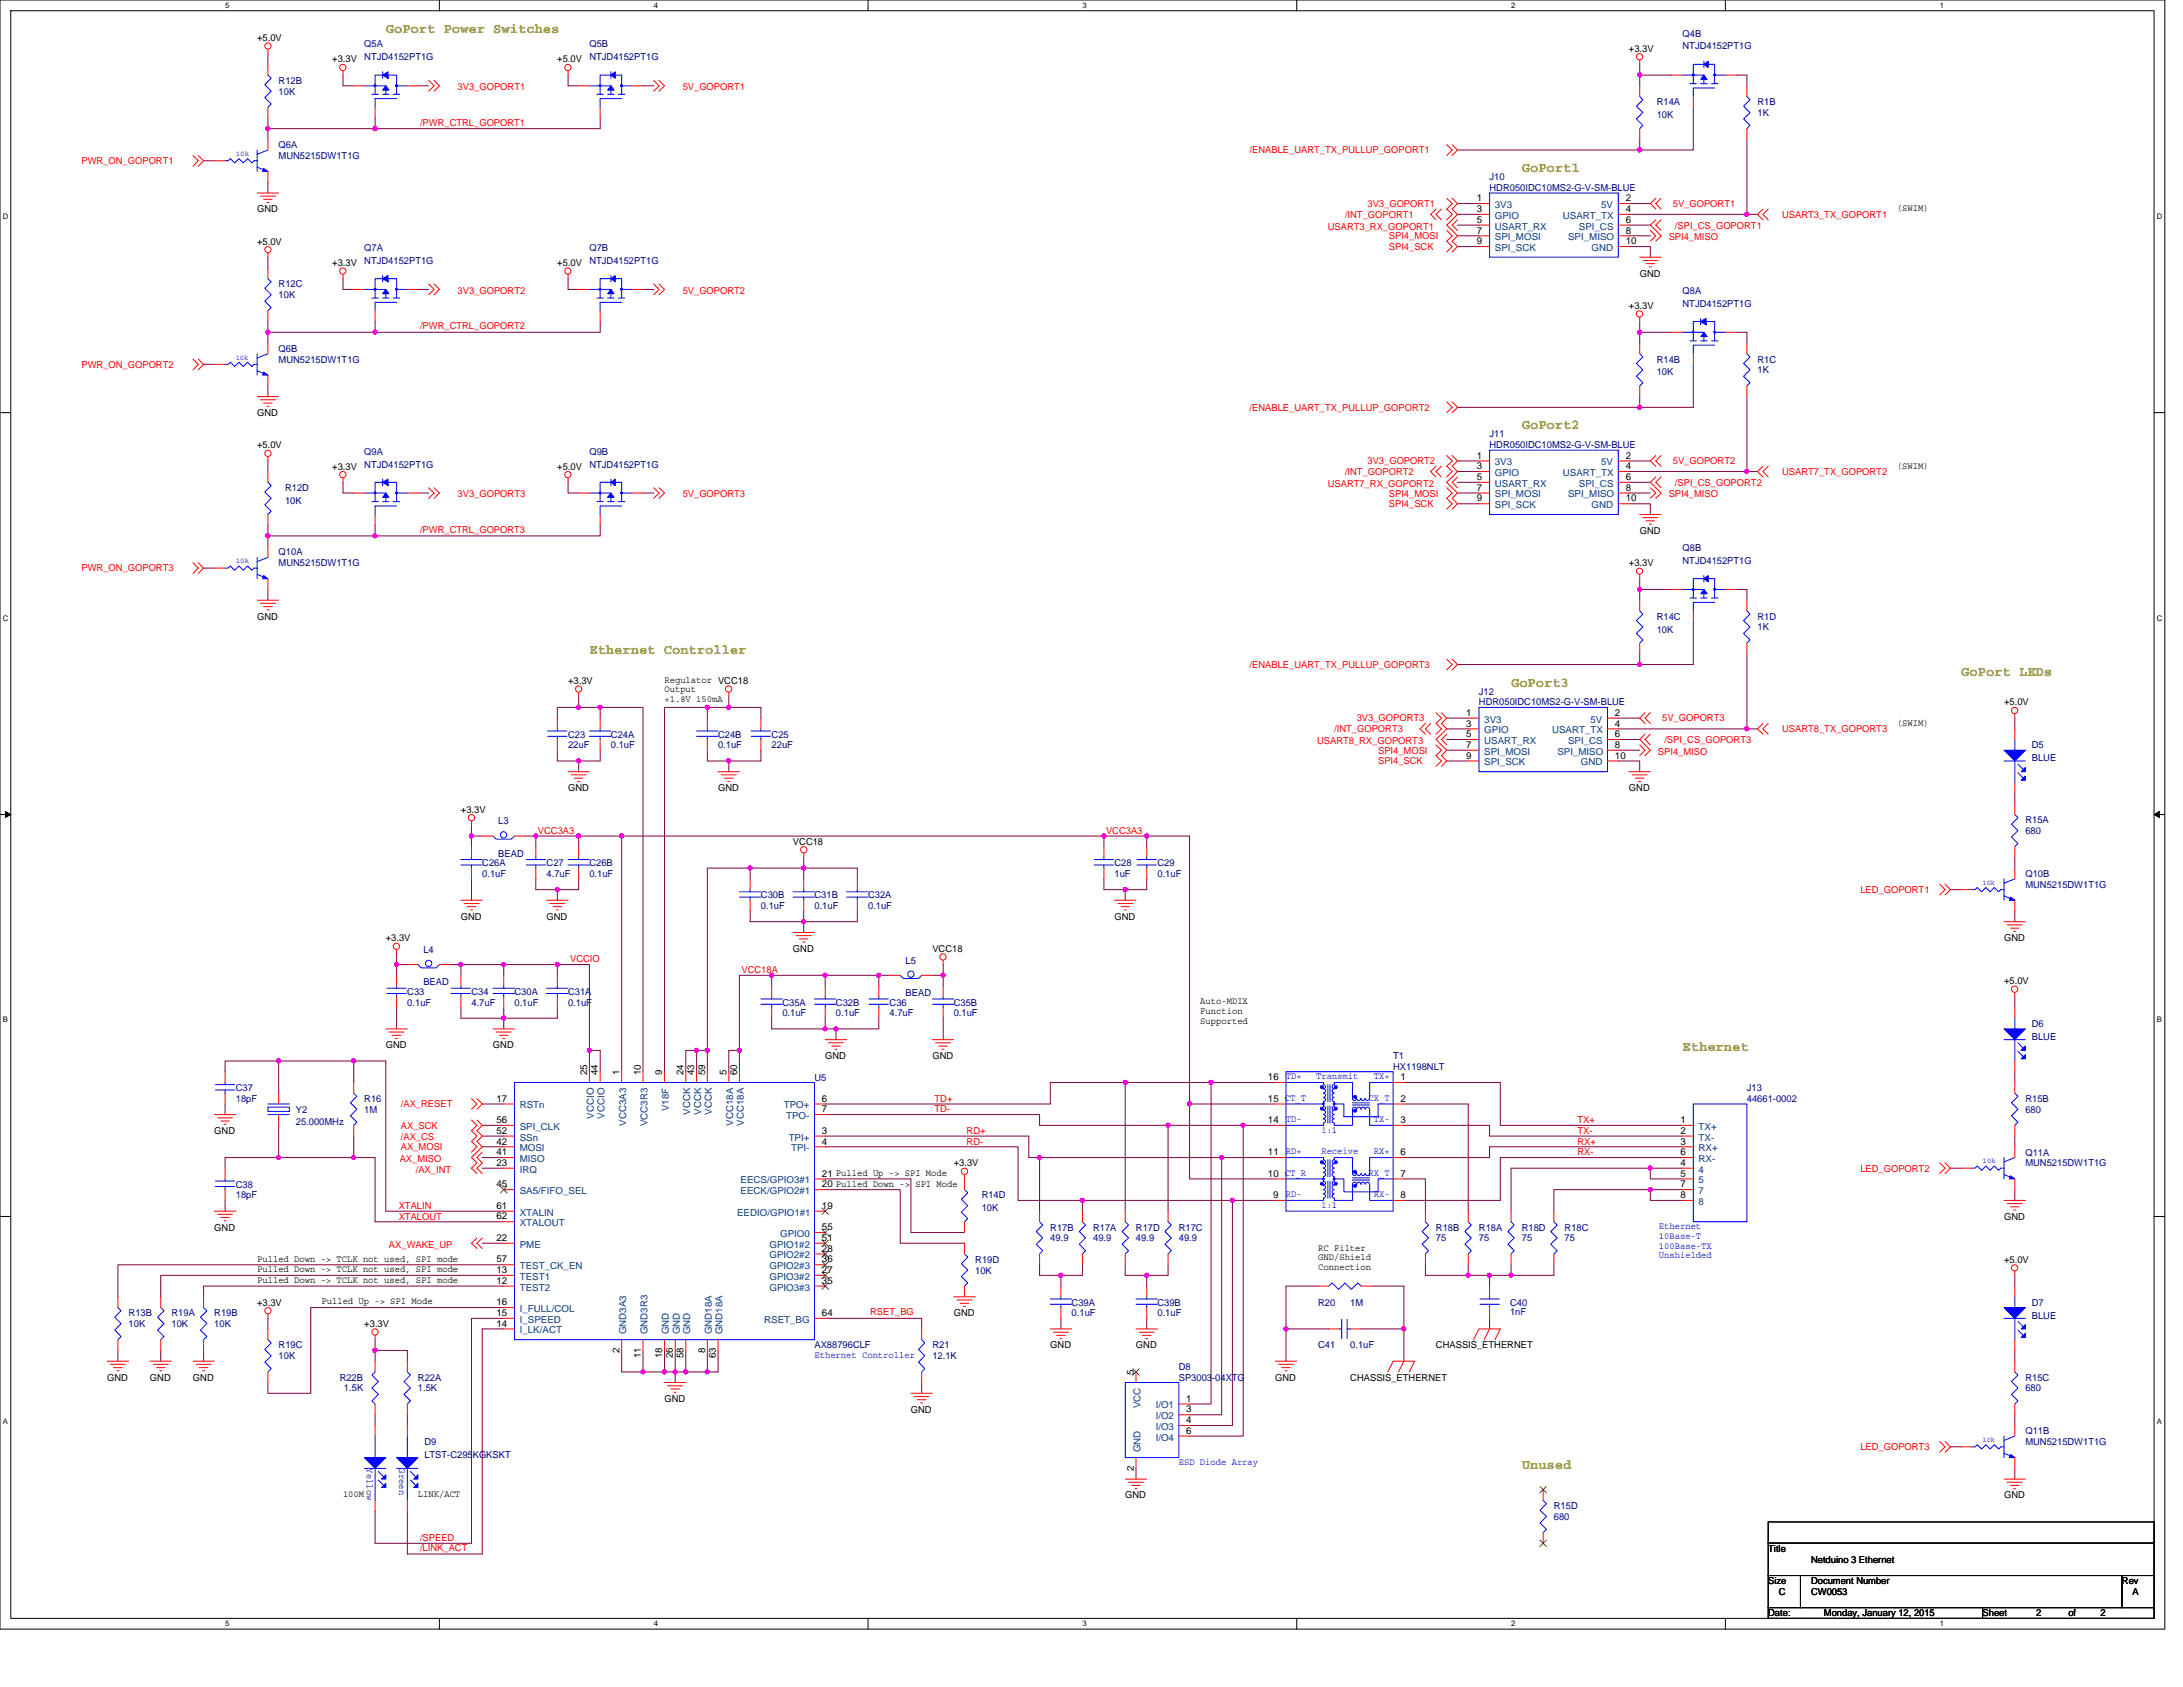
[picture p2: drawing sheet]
<svg xmlns="http://www.w3.org/2000/svg" width="279mm" height="216mm" viewBox="0 0 279 216" stroke-linecap="round" stroke-linejoin="round" font-family="sans-serif">
<defs><g id="words">
<g font-size="1.8" fill="#808000">
<text x="49.4" y="4.2">GoPort Power Switches</text>
<text x="194.8" y="22">GoPort1</text>
<text x="194.8" y="54.9">GoPort2</text>
<text x="75.4" y="83.8">Ethernet Controller</text>
<text x="193.4" y="87.9">GoPort3</text>
<text x="251" y="86.5">GoPort LEDs</text>
<text x="215.3" y="134.5">Ethernet</text>
<text x="194.8" y="188">Unused</text>
</g>
<g font-size="1.2">
<text x="32.9" y="5.2">+5.0V</text>
<text x="42.5" y="8">+3.3V</text>
<text x="71.3" y="8">+5.0V</text>
<text x="208.5" y="6.6">+3.3V</text>
<text x="32.9" y="27.2">GND</text>
<text x="189" y="25.8">1</text>
<text x="189" y="27.1">3</text>
<text x="189" y="28.5">5</text>
<text x="189" y="29.9">7</text>
<text x="208.1" y="25.8">2</text>
<text x="208.1" y="28.5">6</text>
<text x="208.1" y="29.9">8</text>
<text x="208.1" y="27.1">4</text>
<text x="242.8" y="27">(SWIM)</text>
<text x="32.9" y="31.3">+5.0V</text>
<text x="42.5" y="34">+3.3V</text>
<text x="71.3" y="34">+5.0V</text>
<text x="189" y="31.3">9</text>
<text x="208.1" y="31.3">10</text>
<text x="209.9" y="35.4">GND</text>
<text x="208.5" y="39.5">+3.3V</text>
<text x="32.9" y="53.3">GND</text>
<text x="32.9" y="57.4">+5.0V</text>
<text x="189" y="58.7">1</text>
<text x="208.1" y="58.7">2</text>
<text x="242.8" y="60">(SWIM)</text>
<text x="42.5" y="60.1">+3.3V</text>
<text x="71.3" y="60.1">+5.0V</text>
<text x="189" y="60">3</text>
<text x="189" y="61.4">5</text>
<text x="189" y="62.8">7</text>
<text x="189" y="64.2">9</text>
<text x="208.1" y="64.2">10</text>
<text x="208.1" y="61.4">6</text>
<text x="208.1" y="62.8">8</text>
<text x="208.1" y="60">4</text>
<text x="209.9" y="68.3">GND</text>
<text x="208.5" y="72.5">+3.3V</text>
<text x="32.9" y="79.3">GND</text>
<text x="72.7" y="87.5">+3.3V</text>
<text x="85" y="87.4">Regulator VCC18</text>
<text x="85" y="88.6">Output</text>
<text x="85" y="89.9">+1.8V 150mA</text>
<text x="187.7" y="91.6">1</text>
<text x="187.7" y="93">3</text>
<text x="187.7" y="94.3">5</text>
<text x="187.7" y="95.7">7</text>
<text x="206.7" y="91.6">2</text>
<text x="206.7" y="93">4</text>
<text x="206.7" y="95.7">8</text>
<text x="206.7" y="94.3">6</text>
<text x="242.8" y="92.9">(SWIM)</text>
<text x="256.5" y="90.3">+5.0V</text>
<text x="72.7" y="101.3">GND</text>
<text x="91.9" y="101.3">GND</text>
<text x="187.7" y="97.1">9</text>
<text x="206.7" y="97.1">10</text>
<text x="208.5" y="101.3">GND</text>
<text x="59" y="104">+3.3V</text>
<text x="101.5" y="108.1">VCC18</text>
<text x="59" y="117.7">GND</text>
<text x="70" y="117.7">GND</text>
<text x="142.6" y="117.7">GND</text>
<text x="49.4" y="120.5">+3.3V</text>
<text x="101.5" y="121.8">GND</text>
<text x="119.3" y="121.8">VCC18</text>
<text x="256.5" y="120.5">GND</text>
<text x="256.5" y="125.9">+5.0V</text>
<text x="153.6" y="128.5">Auto-MDIX</text>
<text x="153.6" y="129.8">Function</text>
<text x="153.6" y="131">Supported</text>
<text x="49.4" y="134.2">GND</text>
<text x="63.1" y="134.2">GND</text>
<text x="75.1" y="137.6" transform="rotate(-90 75.1 137.6)">25</text>
<text x="76.5" y="137.6" transform="rotate(-90 76.5 137.6)">44</text>
<text x="79.3" y="137.6" transform="rotate(-90 79.3 137.6)">1</text>
<text x="82" y="137.6" transform="rotate(-90 82 137.6)">10</text>
<text x="84.8" y="137.6" transform="rotate(-90 84.8 137.6)">9</text>
<text x="87.5" y="137.6" transform="rotate(-90 87.5 137.6)">24</text>
<text x="88.9" y="137.6" transform="rotate(-90 88.9 137.6)">43</text>
<text x="90.2" y="137.6" transform="rotate(-90 90.2 137.6)">59</text>
<text x="93" y="137.6" transform="rotate(-90 93 137.6)">5</text>
<text x="94.3" y="137.6" transform="rotate(-90 94.3 137.6)">60</text>
<text x="105.6" y="135.6">GND</text>
<text x="119.3" y="135.6">GND</text>
<text x="63.5" y="141">17</text>
<text x="63.5" y="143.7">56</text>
<text x="105.2" y="142.3">7</text>
<text x="105.2" y="141">6</text>
<text x="162.3" y="143.7">14</text>
<text x="162.3" y="141">15 CT_T</text>
<text x="162.3" y="138.2">16</text>
<text x="179.3" y="138.2">1</text>
<text x="179.3" y="141">2</text>
<text x="179.3" y="143.7">3</text>
<text x="215.1" y="143.7">1</text>
<text x="27.4" y="145.1">GND</text>
<text x="63.5" y="149.2">23</text>
<text x="63.5" y="146.5">42</text>
<text x="63.5" y="147.8">41</text>
<text x="63.5" y="145.1">52</text>
<text x="105.2" y="145.1">3</text>
<text x="105.2" y="146.5">4</text>
<text x="122.1" y="149.3">+3.3V</text>
<text x="162.3" y="147.8">11</text>
<text x="179.3" y="147.8">6</text>
<text x="215.1" y="145.1">2</text>
<text x="215.1" y="146.5">3</text>
<text x="215.1" y="147.8">6</text>
<text x="215.1" y="149.2">4</text>
<text x="63.5" y="152">45</text>
<text x="63.5" y="154.7">61</text>
<text x="105.2" y="154.7">19</text>
<text x="105.2" y="150.6">21 Pulled Up -&gt; SPI Mode</text>
<text x="105.2" y="152">20 Pulled Down -&gt; SPI Mode</text>
<text x="162.3" y="150.6">10 CT_R</text>
<text x="163" y="153.3">9</text>
<text x="179.3" y="150.6">7</text>
<text x="179.3" y="153.3">8</text>
<text x="215.1" y="150.6">5</text>
<text x="215.1" y="152">7</text>
<text x="215.1" y="153.3">8</text>
<text x="27.4" y="157.5">GND</text>
<text x="32.9" y="161.5">Pulled Down -&gt; TCLK not used, SPI mode</text>
<text x="63.5" y="158.8">22</text>
<text x="63.5" y="161.6">57</text>
<text x="63.5" y="156.1">62</text>
<text x="105.2" y="160.2">28</text>
<text x="105.2" y="161.6">36</text>
<text x="105.2" y="158.8">51</text>
<text x="105.2" y="157.4">55</text>
<text x="168.7" y="160.1">RC Filter</text>
<text x="168.7" y="161.3">GND/Shield</text>
<text x="256.5" y="156.1">GND</text>
<text x="256.5" y="161.6">+5.0V</text>
<text x="32.9" y="167.1">+3.3V</text>
<text x="32.9" y="162.8">Pulled Down -&gt; TCLK not used, SPI mode</text>
<text x="32.9" y="164.2">Pulled Down -&gt; TCLK not used, SPI mode</text>
<text x="41.1" y="166.9">Pulled Up -&gt; SPI Mode</text>
<text x="63.5" y="164.3">12</text>
<text x="63.5" y="162.9">13</text>
<text x="63.5" y="167">16</text>
<text x="105.2" y="162.9">27</text>
<text x="105.2" y="164.3">35</text>
<text x="168.7" y="162.5">Connection</text>
<text x="46.6" y="169.8">+3.3V</text>
<text x="63.5" y="169.8">14</text>
<text x="63.5" y="168.4">15</text>
<text x="79.3" y="173.1" transform="rotate(-90 79.3 173.1)">2</text>
<text x="82" y="173.8" transform="rotate(-90 82 173.8)">11</text>
<text x="84.8" y="173.8" transform="rotate(-90 84.8 173.8)">18</text>
<text x="86.1" y="173.8" transform="rotate(-90 86.1 173.8)">26</text>
<text x="87.5" y="173.8" transform="rotate(-90 87.5 173.8)">58</text>
<text x="90.2" y="173.1" transform="rotate(-90 90.2 173.1)">8</text>
<text x="91.6" y="173.8" transform="rotate(-90 91.6 173.8)">63</text>
<text x="105.2" y="168.4">64</text>
<text x="122.1" y="168.5">GND</text>
<text x="134.4" y="172.6">GND</text>
<text x="145.4" y="172.6">GND</text>
<text x="183.8" y="172.6">CHASSIS_ETHERNET</text>
<text x="13.7" y="176.7">GND</text>
<text x="19.2" y="176.7">GND</text>
<text x="24.7" y="176.7">GND</text>
<text x="85" y="179.4">GND</text>
<text x="145.1" y="176" transform="rotate(-90 145.1 176)">5</text>
<text x="151.8" y="179.4">1</text>
<text x="163.2" y="176.7">GND</text>
<text x="172.8" y="176.7">CHASSIS_ETHERNET</text>
<text x="116.6" y="180.8">GND</text>
<text x="151.8" y="180.8">3</text>
<text x="151.8" y="182.1">4</text>
<text x="151.8" y="183.5">6</text>
<text x="43.9" y="191.6">100M</text>
<text x="53.5" y="191.6">LINK/ACT</text>
<text x="144" y="191.8">GND</text>
<text x="145.1" y="188.2" transform="rotate(-90 145.1 188.2)">2</text>
<text x="256.5" y="191.8">GND</text>
<text x="226.3" y="198.6">Title</text>
<text x="226.3" y="202.8">Size</text>
<text x="231.8" y="202.8">Document Number</text>
<text x="231.8" y="200">Netduino 3 Ethernet</text>
<text x="271.6" y="202.8">Rev</text>
<text x="226.3" y="206.9">Date:</text>
<text x="227.7" y="204.1">C</text>
<text x="231.8" y="204.1">CW0053</text>
<text x="233.4" y="206.9">Monday, January 12, 2015</text>
<text x="253.7" y="206.9">Sheet</text>
<text x="260.6" y="206.9">2</text>
<text x="264.7" y="206.9">of</text>
<text x="268.8" y="206.9">2</text>
<text x="272.9" y="204.1">A</text>
</g>
<g font-size="1.2" fill="#000080">
<text x="215.3" y="4.7">Q4B</text>
<text x="35.7" y="10.7">R12B</text>
<text x="46.6" y="6.1">Q5A</text>
<text x="46.6" y="7.7">NTJD4152PT1G</text>
<text x="75.4" y="6.1">Q5B</text>
<text x="75.4" y="7.7">NTJD4152PT1G</text>
<text x="215.3" y="6.3">NTJD4152PT1G</text>
<text x="35.7" y="12.1">10K</text>
<text x="212" y="13.5">R14A</text>
<text x="212" y="15.1">10K</text>
<text x="224.9" y="13.5">R1B</text>
<text x="224.9" y="14.8">1K</text>
<text x="35.7" y="19">Q6A</text>
<text x="35.7" y="20.3">MUN5215DW1T1G</text>
<text x="190.6" y="23.1">J10</text>
<text x="190.6" y="24.4">HDR050IDC10MS2-G-V-SM-BLUE</text>
<text x="46.6" y="32.1">Q7A</text>
<text x="46.6" y="33.8">NTJD4152PT1G</text>
<text x="75.4" y="32.1">Q7B</text>
<text x="75.4" y="33.8">NTJD4152PT1G</text>
<text x="35.7" y="36.8">R12C</text>
<text x="35.7" y="38.2">10K</text>
<text x="215.3" y="37.6">Q8A</text>
<text x="215.3" y="39.3">NTJD4152PT1G</text>
<text x="35.7" y="45">Q6B</text>
<text x="35.7" y="46.4">MUN5215DW1T1G</text>
<text x="212" y="46.4">R14B</text>
<text x="224.9" y="46.4">R1C</text>
<text x="224.9" y="47.8">1K</text>
<text x="212" y="48">10K</text>
<text x="46.6" y="58.2">Q9A</text>
<text x="46.6" y="59.8">NTJD4152PT1G</text>
<text x="75.4" y="58.2">Q9B</text>
<text x="75.4" y="59.8">NTJD4152PT1G</text>
<text x="190.6" y="56">J11</text>
<text x="190.6" y="57.4">HDR050IDC10MS2-G-V-SM-BLUE</text>
<text x="36.5" y="62.8">R12D</text>
<text x="36.5" y="64.5">10K</text>
<text x="35.7" y="71.1">Q10A</text>
<text x="215.3" y="70.5">Q8B</text>
<text x="35.7" y="72.5">MUN5215DW1T1G</text>
<text x="215.3" y="72.2">NTJD4152PT1G</text>
<text x="212" y="79.3">R14C</text>
<text x="212" y="81">10K</text>
<text x="224.9" y="79.3">R1D</text>
<text x="224.9" y="80.7">1K</text>
<text x="189.3" y="88.9">J12</text>
<text x="72.7" y="94.4">C23</text>
<text x="72.7" y="95.8">22uF</text>
<text x="78.2" y="94.4">C24A</text>
<text x="78.2" y="95.8">0.1uF</text>
<text x="91.9" y="94.4">C24B</text>
<text x="91.9" y="95.8">0.1uF</text>
<text x="98.8" y="94.4">C25</text>
<text x="98.8" y="95.8">22uF</text>
<text x="189.3" y="90.3">HDR050IDC10MS2-G-V-SM-BLUE</text>
<text x="260.1" y="95.8">D5</text>
<text x="260.1" y="97.4">BLUE</text>
<text x="63.8" y="105.5">L3</text>
<text x="259.2" y="105.4">R15A</text>
<text x="259.2" y="106.7">680</text>
<text x="61.7" y="110.8">C26A</text>
<text x="61.7" y="112.2">0.1uF</text>
<text x="63.8" y="109.6">BEAD</text>
<text x="70" y="110.8">C27</text>
<text x="70" y="112.2">4.7uF</text>
<text x="75.4" y="110.8">C26B</text>
<text x="75.4" y="112.2">0.1uF</text>
<text x="142.6" y="110.8">C28</text>
<text x="142.6" y="112.2">1uF</text>
<text x="148.1" y="110.8">C29</text>
<text x="148.1" y="112.2">0.1uF</text>
<text x="259.2" y="112.2">Q10B</text>
<text x="259.2" y="113.6">MUN5215DW1T1G</text>
<text x="97.4" y="115">C30B</text>
<text x="97.4" y="116.3">0.1uF</text>
<text x="104.2" y="115">C31B</text>
<text x="104.2" y="116.3">0.1uF</text>
<text x="111.1" y="115">C32A</text>
<text x="111.1" y="116.3">0.1uF</text>
<text x="54.2" y="122">L4</text>
<text x="115.9" y="123.3">L5</text>
<text x="52.1" y="127.3">C33</text>
<text x="52.1" y="128.7">0.1uF</text>
<text x="54.2" y="126.1">BEAD</text>
<text x="60.3" y="127.3">C34</text>
<text x="60.3" y="128.7">4.7uF</text>
<text x="65.8" y="127.3">C30A</text>
<text x="65.8" y="128.7">0.1uF</text>
<text x="72.7" y="127.3">C31A</text>
<text x="72.7" y="128.7">0.1uF</text>
<text x="100.1" y="128.7">C35A</text>
<text x="100.1" y="130">0.1uF</text>
<text x="107" y="128.7">C32B</text>
<text x="107" y="130">0.1uF</text>
<text x="113.9" y="128.7">C36</text>
<text x="113.9" y="130">4.7uF</text>
<text x="115.9" y="127.4">BEAD</text>
<text x="122.1" y="128.7">C35B</text>
<text x="122.1" y="130">0.1uF</text>
<text x="260.1" y="131.4">D6</text>
<text x="178.3" y="135.6">T1</text>
<text x="178.3" y="136.9">HX1198NLT</text>
<text x="260.1" y="133.1">BLUE</text>
<text x="30.2" y="139.7">C37</text>
<text x="30.2" y="141">18pF</text>
<text x="37.9" y="142.4">Y2</text>
<text x="46.6" y="141">R16</text>
<text x="46.6" y="142.4">1M</text>
<text x="104.2" y="138.3">U5</text>
<text x="223.6" y="139.7">J13</text>
<text x="223.6" y="141">44661-0002</text>
<text x="259.2" y="141">R15B</text>
<text x="259.2" y="142.4">680</text>
<text x="37.9" y="144">25.000MHz</text>
<text x="259.2" y="147.9">Q11A</text>
<text x="259.2" y="149.3">MUN5215DW1T1G</text>
<text x="30.2" y="152">C38</text>
<text x="30.2" y="153.4">18pF</text>
<text x="125.6" y="153.4">R14D</text>
<text x="125.6" y="155">10K</text>
<text x="124.8" y="161.6">R19D</text>
<text x="134.4" y="157.5">R17B</text>
<text x="134.4" y="158.9">49.9</text>
<text x="139.9" y="157.5">R17A</text>
<text x="139.9" y="158.9">49.9</text>
<text x="145.4" y="157.5">R17D</text>
<text x="145.4" y="158.9">49.9</text>
<text x="150.9" y="157.5">R17C</text>
<text x="150.9" y="158.9">49.9</text>
<text x="183.8" y="157.5">R18B</text>
<text x="183.8" y="158.9">75</text>
<text x="189.3" y="157.5">R18A</text>
<text x="189.3" y="158.9">75</text>
<text x="194.8" y="157.5">R18D</text>
<text x="194.8" y="158.9">75</text>
<text x="200.3" y="157.5">R18C</text>
<text x="200.3" y="158.9">75</text>
<text x="124.8" y="163">10K</text>
<text x="137.2" y="167.1">C39A</text>
<text x="148.1" y="167.1">C39B</text>
<text x="168.7" y="167.1">R20</text>
<text x="172.8" y="167.1">1M</text>
<text x="193.3" y="167.1">C40</text>
<text x="260.1" y="167.1">D7</text>
<text x="16.5" y="168.5">R13B</text>
<text x="16.5" y="169.8">10K</text>
<text x="21.9" y="168.5">R19A</text>
<text x="21.9" y="169.8">10K</text>
<text x="27.4" y="168.5">R19B</text>
<text x="27.4" y="169.8">10K</text>
<text x="35.7" y="172.6">R19C</text>
<text x="35.7" y="173.9">10K</text>
<text x="104.2" y="172.6">AX88796CLF</text>
<text x="119.3" y="172.6">R21</text>
<text x="119.3" y="173.9">12.1K</text>
<text x="137.2" y="168.5">0.1uF</text>
<text x="148.1" y="168.5">0.1uF</text>
<text x="168.7" y="172.6">C41</text>
<text x="172.8" y="172.6">0.1uF</text>
<text x="193.3" y="168.3">1nF</text>
<text x="260.1" y="168.7">BLUE</text>
<text x="43.5" y="176.7">R22B</text>
<text x="44" y="178.1">1.5K</text>
<text x="53.5" y="176.7">R22A</text>
<text x="53.5" y="178.1">1.5K</text>
<text x="150.9" y="175.3">D8</text>
<text x="150.9" y="176.7">SP3003-04XTG</text>
<text x="259.2" y="176.7">R15C</text>
<text x="259.2" y="178.1">680</text>
<text x="54.3" y="184.9">D9</text>
<text x="259.2" y="183.6">Q11B</text>
<text x="259.2" y="184.9">MUN5215DW1T1G</text>
<text x="54.3" y="186.6">LTST-C295KGKSKT</text>
<text x="198.9" y="193.1">R15D</text>
<text x="198.9" y="194.5">680</text>
</g>
<g font-size="1.2" fill="#f00">
<text x="58.6" y="11.6">3V3_GOPORT1</text>
<text x="87.4" y="11.6">5V_GOPORT1</text>
<text x="53.8" y="16.1">/PWR_CTRL_GOPORT1</text>
<text x="10.4" y="21">PWR_ON_GOPORT1</text>
<text x="159.9" y="19.6">/ENABLE_UART_TX_PULLUP_GOPORT1</text>
<text x="169.9" y="29.4">USART3_RX_GOPORT1</text>
<text x="172.1" y="27.9">/INT_GOPORT1</text>
<text x="175" y="26.5">3V3_GOPORT1</text>
<text x="214.1" y="26.5">5V_GOPORT1</text>
<text x="214.4" y="29.3">/SPI_CS_GOPORT1</text>
<text x="228.1" y="27.9">USART3_TX_GOPORT1</text>
<text x="177.8" y="30.6">SPI4_MOSI</text>
<text x="177.8" y="32">SPI4_SCK</text>
<text x="213.6" y="30.8">SPI4_MISO</text>
<text x="58.6" y="37.6">3V3_GOPORT2</text>
<text x="87.4" y="37.6">5V_GOPORT2</text>
<text x="10.4" y="47.1">PWR_ON_GOPORT2</text>
<text x="53.8" y="42.1">/PWR_CTRL_GOPORT2</text>
<text x="159.9" y="52.6">/ENABLE_UART_TX_PULLUP_GOPORT2</text>
<text x="175" y="59.4">3V3_GOPORT2</text>
<text x="214.1" y="59.4">5V_GOPORT2</text>
<text x="58.6" y="63.7">3V3_GOPORT3</text>
<text x="87.4" y="63.7">5V_GOPORT3</text>
<text x="169.9" y="62.3">USART7_RX_GOPORT2</text>
<text x="172.1" y="60.8">/INT_GOPORT2</text>
<text x="177.8" y="64.9">SPI4_SCK</text>
<text x="177.8" y="63.5">SPI4_MOSI</text>
<text x="213.6" y="63.7">SPI4_MISO</text>
<text x="214.4" y="62.2">/SPI_CS_GOPORT2</text>
<text x="228.1" y="60.8">USART7_TX_GOPORT2</text>
<text x="53.8" y="68.2">/PWR_CTRL_GOPORT3</text>
<text x="10.4" y="73.1">PWR_ON_GOPORT3</text>
<text x="159.9" y="85.5">/ENABLE_UART_TX_PULLUP_GOPORT3</text>
<text x="168.6" y="95.2">USART8_RX_GOPORT3</text>
<text x="170.8" y="93.7">/INT_GOPORT3</text>
<text x="173.7" y="92.3">3V3_GOPORT3</text>
<text x="212.7" y="92.3">5V_GOPORT3</text>
<text x="213" y="95.1">/SPI_CS_GOPORT3</text>
<text x="228.1" y="93.7">USART8_TX_GOPORT3</text>
<text x="176.4" y="96.5">SPI4_MOSI</text>
<text x="176.4" y="97.8">SPI4_SCK</text>
<text x="212.2" y="96.6">SPI4_MISO</text>
<text x="68.9" y="106.7">VCC3A3</text>
<text x="141.6" y="106.7">VCC3A3</text>
<text x="238.1" y="114.3">LED_GOPORT1</text>
<text x="73" y="123.2">VCCIO</text>
<text x="94.9" y="124.5">VCC18A</text>
<text x="51.3" y="141.7">/AX_RESET</text>
<text x="119.6" y="141">TD+</text>
<text x="119.6" y="142.4">TD-</text>
<text x="201.9" y="143.7">TX+</text>
<text x="51.2" y="148.7">AX_MISO</text>
<text x="51.3" y="144.5">AX_SCK</text>
<text x="51.3" y="147.2">AX_MOSI</text>
<text x="51.3" y="145.8">/AX_CS</text>
<text x="123.7" y="145.1">RD+</text>
<text x="123.7" y="146.5">RD-</text>
<text x="201.9" y="147.9">RX-</text>
<text x="201.9" y="146.5">RX+</text>
<text x="201.9" y="145.1">TX-</text>
<text x="238.1" y="149.9">LED_GOPORT2</text>
<text x="51" y="154.7">XTALIN</text>
<text x="53.2" y="150.1">/AX_INT</text>
<text x="49.8" y="159.7">AX_WAKE_UP</text>
<text x="51" y="156.1">XTALOUT</text>
<text x="111.4" y="168.3">RSET_BG</text>
<text x="238.1" y="185.6">LED_GOPORT3</text>
<text x="53.8" y="197.2">/SPEED</text>
<text x="53.8" y="198.5">/LINK_ACT</text>
</g>
<g font-size="1.2" fill="#004080">
<text x="191.3" y="26.6">3V3</text>
<text x="191.3" y="28">GPIO</text>
<text x="191.3" y="29.4">USART_RX</text>
<text x="200" y="28">USART_TX</text>
<text x="202.1" y="29.4">SPI_CS</text>
<text x="204.9" y="26.6">5V</text>
<text x="191.3" y="30.8">SPI_MOSI</text>
<text x="191.3" y="32.1">SPI_SCK</text>
<text x="200.7" y="30.8">SPI_MISO</text>
<text x="203.7" y="32.1">GND</text>
<text x="191.3" y="59.6">3V3</text>
<text x="204.9" y="59.6">5V</text>
<text x="191.3" y="60.9">GPIO</text>
<text x="191.3" y="62.3">USART_RX</text>
<text x="191.3" y="63.7">SPI_MOSI</text>
<text x="191.3" y="65">SPI_SCK</text>
<text x="200" y="60.9">USART_TX</text>
<text x="200.7" y="63.7">SPI_MISO</text>
<text x="202.1" y="62.3">SPI_CS</text>
<text x="203.7" y="65">GND</text>
<text x="190" y="92.5">3V3</text>
<text x="190" y="93.9">GPIO</text>
<text x="190" y="95.2">USART_RX</text>
<text x="198.6" y="93.9">USART_TX</text>
<text x="200.7" y="95.2">SPI_CS</text>
<text x="203.6" y="92.5">5V</text>
<text x="190" y="96.6">SPI_MOSI</text>
<text x="190" y="98">SPI_SCK</text>
<text x="199.3" y="96.6">SPI_MISO</text>
<text x="202.3" y="98">GND</text>
<text x="66.5" y="141.9">RSTn</text>
<text x="76" y="143.2" transform="rotate(-90 76 143.2)">VCCIO</text>
<text x="77.4" y="143.2" transform="rotate(-90 77.4 143.2)">VCCIO</text>
<text x="85.6" y="142.2" transform="rotate(-90 85.6 142.2)">V18F</text>
<text x="88.3" y="142.7" transform="rotate(-90 88.3 142.7)">VCCK</text>
<text x="89.7" y="142.7" transform="rotate(-90 89.7 142.7)">VCCK</text>
<text x="91.1" y="142.7" transform="rotate(-90 91.1 142.7)">VCCK</text>
<text x="100.3" y="141.9">TPO+</text>
<text x="100.6" y="143.2">TPO-</text>
<text x="66.5" y="147.3">MOSI</text>
<text x="66.5" y="148.7">MISO</text>
<text x="66.5" y="146">SSn</text>
<text x="66.5" y="144.6">SPI_CLK</text>
<text x="80.1" y="144.1" transform="rotate(-90 80.1 144.1)">VCC3A3</text>
<text x="82.9" y="144.2" transform="rotate(-90 82.9 144.2)">VCC3R3</text>
<text x="93.9" y="144.1" transform="rotate(-90 93.9 144.1)">VCC18A</text>
<text x="95.2" y="144.1" transform="rotate(-90 95.2 144.1)">VCC18A</text>
<text x="100.9" y="146">TPI+</text>
<text x="101.3" y="147.3">TPI-</text>
<text x="217.4" y="144.6">TX+</text>
<text x="217.4" y="146">TX-</text>
<text x="217.4" y="147.3">RX+</text>
<text x="217.4" y="148.7">RX-</text>
<text x="66.5" y="150.1">IRQ</text>
<text x="66.5" y="152.8">SA5/FIFO_SEL</text>
<text x="66.5" y="155.6">XTALIN</text>
<text x="94.3" y="155.6">EEDIO/GPIO1#1</text>
<text x="94.8" y="151.4">EECS/GPIO3#1</text>
<text x="94.8" y="152.8">EECK/GPIO2#1</text>
<text x="217.4" y="150.1">4</text>
<text x="217.4" y="151.4">5</text>
<text x="217.4" y="152.8">7</text>
<text x="217.4" y="154.2">8</text>
<text x="66.5" y="159.7">PME</text>
<text x="66.5" y="156.9">XTALOUT</text>
<text x="98.5" y="161.1">GPIO2#2</text>
<text x="98.5" y="159.7">GPIO1#2</text>
<text x="99.8" y="158.3">GPIO0</text>
<text x="66.5" y="165.2">TEST2</text>
<text x="66.5" y="163.8">TEST1</text>
<text x="66.5" y="167.9">I_FULL/COL</text>
<text x="66.5" y="162.4">TEST_CK_EN</text>
<text x="98.5" y="163.8">GPIO3#2</text>
<text x="98.5" y="162.4">GPIO2#3</text>
<text x="98.5" y="165.2">GPIO3#3</text>
<text x="66.5" y="170.6">I_LK/ACT</text>
<text x="66.5" y="169.3">I_SPEED</text>
<text x="80.1" y="170.8" transform="rotate(-90 80.1 170.8)">GND3A3</text>
<text x="82.9" y="170.8" transform="rotate(-90 82.9 170.8)">GND3R3</text>
<text x="85.6" y="170.8" transform="rotate(-90 85.6 170.8)">GND</text>
<text x="87" y="170.8" transform="rotate(-90 87 170.8)">GND</text>
<text x="88.3" y="170.8" transform="rotate(-90 88.3 170.8)">GND</text>
<text x="91.1" y="170.8" transform="rotate(-90 91.1 170.8)">GND18A</text>
<text x="92.5" y="170.8" transform="rotate(-90 92.5 170.8)">GND18A</text>
<text x="97.8" y="169.3">RSET_BG</text>
<text x="146" y="185.9" transform="rotate(-90 146 185.9)">GND</text>
<text x="146" y="180.3" transform="rotate(-90 146 180.3)">VCC</text>
<text x="147.9" y="180.3">I/O1</text>
<text x="147.9" y="181.6">I/O2</text>
<text x="147.9" y="183">I/O3</text>
<text x="147.9" y="184.4">I/O4</text>
</g>
<g font-size="1.2" fill="#00f">
<text x="164.6" y="138.1">TD+</text>
<text x="164.6" y="143.6">TD-</text>
<text x="168.4" y="138.1">Transmit</text>
<text x="175.2" y="140.9">CX_T</text>
<text x="175.9" y="138.1">TX+</text>
<text x="175.9" y="143.6">TX-</text>
<text x="164.6" y="147.7">RD+</text>
<text x="169.1" y="145">1:1</text>
<text x="169.1" y="147.7">Receive</text>
<text x="175.9" y="147.7">RX+</text>
<text x="164.6" y="153.2">RD-</text>
<text x="169.1" y="154.6">1:1</text>
<text x="175.2" y="150.5">RX_T</text>
<text x="175.9" y="153.2">RX-</text>
<text x="212.3" y="157.3">Ethernet</text>
<text x="212.3" y="158.6">10Base-T</text>
<text x="212.3" y="159.8">100Base-TX</text>
<text x="212.3" y="161">Unshielded</text>
<text x="104.2" y="173.8">Ethernet Controller</text>
<text x="46.9" y="187.9" transform="rotate(90 46.9 187.9)">Yellow</text>
<text x="51.1" y="187.9" transform="rotate(90 51.1 187.9)">Green</text>
<text x="150.9" y="187.5">ESD Diode Array</text>
</g>
<g font-size="1">
<text x="28.8" y="1">5</text>
<text x="83.7" y="1">4</text>
<text x="138.5" y="1">3</text>
<text x="193.4" y="1">2</text>
<text x="248.3" y="1">1</text>
<text x=".4" y="28">D</text>
<text x="276.1" y="28">D</text>
<text x=".4" y="79.4">C</text>
<text x="276.1" y="79.4">C</text>
<text x=".4" y="130.9">B</text>
<text x="276.1" y="130.9">B</text>
<text x=".4" y="182.3">A</text>
<text x="276.1" y="182.3">A</text>
<text x="28.8" y="208.2">5</text>
<text x="83.7" y="208.2">4</text>
<text x="138.5" y="208.2">3</text>
<text x="193.4" y="208.2">2</text>
<text x="248.3" y="208.2">1</text>
</g>
<g font-size="1" fill="#00f">
<text x="30.2" y="19.9">10k</text>
<text x="30.2" y="46">10k</text>
<text x="30.2" y="72.1">10k</text>
<text x="253.7" y="113.2">10k</text>
<text x="253.7" y="148.9">10k</text>
<text x="253.7" y="184.5">10k</text>
</g>
</g></defs>
<path d="M0 0h277.1v208.5h-277.1zM1.4 1.4h274.3v205.7h-274.3z" fill="none" stroke="#000" stroke-width=".13"/>
<g fill="#fff">
<path d="M28.8 .1h.6v1.1h-.6z"/>
<path d="M28.8 207.3h.6v1.1h-.6z"/>
</g>
<path d="M56.2 0v1.4M56.2 207.1v1.4" fill="none" stroke="#000" stroke-width=".13"/>
<g fill="#fff">
<path d="M83.7 .1h.5v1.1h-.5z"/>
<path d="M83.7 207.3h.5v1.1h-.5z"/>
</g>
<path d="M111.1 0v1.4M111.1 207.1v1.4" fill="none" stroke="#000" stroke-width=".13"/>
<g fill="#fff">
<path d="M138.5 .1h.6v1.1h-.6z"/>
<path d="M138.5 207.3h.6v1.1h-.6z"/>
</g>
<path d="M166 0v1.4M166 207.1v1.4" fill="none" stroke="#000" stroke-width=".13"/>
<g fill="#fff">
<path d="M193.4 .1h.6v1.1h-.6z"/>
<path d="M193.4 207.3h.6v1.1h-.6z"/>
</g>
<path d="M220.8 0v1.4M220.8 207.1v1.4" fill="none" stroke="#000" stroke-width=".13"/>
<g fill="#fff">
<path d="M248.3 .1h.5v1.1h-.5z"/>
<path d="M248.3 207.3h.5v1.1h-.5z"/>
<path d="M.4 27.1h.7v1.1h-.7z"/>
<path d="M276.1 27.1h.7v1.1h-.7z"/>
<path d="M.4 78.5h.7v1.1h-.7z"/>
<path d="M276.1 78.5h.7v1.1h-.7z"/>
</g>
<path d="M0 52.8h1.4M275.7 52.8h1.4" fill="none" stroke="#000" stroke-width=".13"/>
<g fill="#fff">
<path d="M.4 130h.6v1.1h-.6z"/>
<path d="M276.1 130h.6v1.1h-.6z"/>
</g>
<path d="M0 104.2h1.4M275.7 104.2h1.4" fill="none" stroke="#000" stroke-width=".13"/>
<path d="M.7 103.8l.7 .4-.7 .4zM275.7 104.2l.7-.4v.8z" fill="#000" stroke="#000" stroke-width=".13"/>
<g fill="#fff">
<path d="M.4 181.4h.6v1.1h-.6z"/>
<path d="M276.1 181.4h.6v1.1h-.6z"/>
</g>
<path d="M0 155.7h1.4M275.7 155.7h1.4M226.3 194.8h49.4v2.7h-49.4zM226.3 197.5h49.4v4.1h-49.4zM226.3 201.6h4.1v4.1h-4.1zM226.3 205.7h27.4v1.4h-27.4zM230.4 201.6h41.2v4.1h-41.2zM253.7 205.7h22v1.4h-22zM271.6 201.6h4.1v4.1h-4.1z" fill="none" stroke="#000" stroke-width=".13"/>
<g fill="none" stroke="#800040" stroke-width=".13">
<path d="M34.3 15.1v1.4M34.3 6.9v1.3M34.3 16.5v1.3M34.3 16.5h13.7M43.9 9.6v1.4h1.4M48 15.1v1.4M53.5 11h1.4M72.7 9.6v1.4h1.4M76.8 15.1v1.4h-28.8M82.3 11h1.4M209.9 17.8v1.4M209.9 9.6v1.4"/>
<path d="M209.9 8.2v1.4h4.1M216.7 13.7v5.5h-30.2M222.2 9.6h1.4v1.4M223.6 17.8v9.6M26.1 20.6h1.3M34.3 32.9v1.4M34.3 23.3v1.4M43.9 35.7v1.3h1.4M53.5 37h1.4M72.7 35.7v1.3h1.4M82.3 37h1.4M186.5 28.8h2.8"/>
<path d="M186.5 30.2h2.8M186.5 31.6h2.8M186.5 26.1h2.8M186.5 27.4h2.8M208.5 27.4h15.1M208.5 30.2h2.7M208.5 31.6h2.7v1.3M208.5 28.8h2.7M208.5 26.1h2.7M223.6 27.4h1.3M26.1 46.6h1.3M34.3 49.4v1.4"/>
<path d="M34.3 41.1v1.4M34.3 42.5v1.4M34.3 59v1.3M34.3 42.5h13.7M48 41.1v1.4M76.8 41.1v1.4h-28.8M186.5 59h2.8M208.5 59h2.7M209.9 50.8v1.3M209.9 41.1v1.4M209.9 42.5v1.4M209.9 42.5h4.1"/>
<path d="M216.7 46.6v5.5h-30.2M222.2 42.5h1.4v1.4M223.6 50.8v9.5M26.1 72.7h1.3M34.3 68.6h13.7M34.3 75.4v1.4M34.3 67.2v1.4M34.3 68.6v1.4M43.9 61.7v1.4h1.4M48 67.2v1.4M53.5 63.1h1.4M72.7 61.7v1.4h1.4"/>
<path d="M76.8 67.2v1.4h-28.8M82.3 63.1h1.4M186.5 61.7h2.8M186.5 63.1h2.8M186.5 64.5h2.8M186.5 60.3h2.8M208.5 63.1h2.7M208.5 64.5h2.7v1.3M208.5 61.7h2.7M208.5 60.3h15.1M209.9 75.4v1.4M209.9 74.1v1.3h4.1"/>
<path d="M216.7 79.6v5.4h-30.2M222.2 75.4h1.4v1.4M223.6 60.3h1.3M71.3 96v1.4h2.8M74.1 90.5h-2.8v1.4M74.1 97.4v1.4M74.1 89.2v1.3M74.1 90.5h2.7M76.8 90.5h5.5v46.7M76.8 96v1.4h-2.7M76.8 90.5v1.4M90.5 90.5h2.8"/>
<path d="M90.5 90.5h-5.5v46.7M90.5 96v1.4h2.8M90.5 90.5v1.4M93.3 97.4v1.4M93.3 90.5h4.1v1.4M93.3 89.2v1.3M97.4 96v1.4h-4.1M185.2 91.9h2.7M185.2 94.6h2.7M185.2 96h2.7M185.2 97.4h2.7M185.2 93.3h2.7"/>
<path d="M207.1 91.9h2.8M207.1 96h2.8M207.1 97.4h2.8v1.4M207.1 94.6h2.8M207.1 93.3h16.5M209.9 83.7v1.3M223.6 93.3h1.3M223.6 83.7v9.6M257.9 91.9v1.4M60.3 105.6v1.4h1.4M60.3 107v1.4M60.3 112.5v2.7"/>
<path d="M67.2 107h1.4v1.4M68.6 107h5.5M68.6 112.5v1.4h2.7M71.3 113.9v1.3M74.1 107h5.5v30.2M74.1 112.5v1.4h-2.8M74.1 107v1.4M79.6 107h61.7M96 111.1h-5.5v23.3M96 111.1v1.4M96 116.6v1.4h6.9M96 111.1h6.9"/>
<path d="M102.9 109.7v1.4M102.9 111.1v1.4M102.9 116.6v1.4M102.9 118v1.3M102.9 111.1h6.8v1.4M109.7 116.6v1.4h-6.8M141.3 107v1.4M141.3 107h5.5M141.3 112.5v1.4h2.7M144 113.9v1.3M146.8 107v1.4M146.8 112.5v1.4h-2.8"/>
<path d="M146.8 107h5.5v34.3M249.6 113.9h1.4M257.9 109.7v1.4M257.9 101.5v1.4M257.9 116.6v1.4M35.7 135.8v4.1M35.7 135.8h-6.9v1.4M35.7 135.8h9.6M45.3 135.8h4.1v19.2h15.1M45.3 135.8v2.7M50.8 122.1v1.3h1.3M50.8 123.4v1.4"/>
<path d="M50.8 128.9v2.8M57.6 123.4h1.4v1.4M59 123.4h5.5M59 128.9v1.4h5.5M64.5 123.4v1.4M64.5 130.3v1.4M64.5 123.4h6.8M64.5 128.9v1.4M71.3 123.4h4.1v11M71.3 123.4v1.4M71.3 128.9v1.4h-6.8M75.4 134.4h1.4v2.8"/>
<path d="M75.4 134.4v2.8M89.2 134.4h-1.4v2.8M89.2 134.4h1.3M89.2 134.4v2.8M90.5 134.4v2.8M94.6 134.4h-1.3v2.8M94.6 134.4v2.8M98.8 124.8h-4.2v9.6M98.8 124.8v1.4M98.8 130.3v1.4h6.8M98.8 124.8h6.8M105.6 131.7h1.4"/>
<path d="M105.6 124.8v1.4M105.6 130.3v1.4M105.6 124.8h6.9M107 131.7v1.4M112.5 130.3v1.4h-5.5M113.9 124.8h-1.4v1.4M119.3 124.8h1.4M120.7 124.8v1.4M120.7 130.3v2.8M120.7 123.4v1.4M144 138.5h11M155 138.5v41.2h-2.7"/>
<path d="M155 138.5h8.2M179.7 138.5h12.3v5.5h23.3M257.9 127.6v1.3M257.9 137.2v1.3M28.8 141.3v1.3M28.8 153.6v1.4M35.7 148.1h9.6M35.7 144v4.1M35.7 148.1h-6.9v1.4M45.3 145.4v2.7M45.3 148.1h2.7v8.3h16.5M61.7 144h2.8"/>
<path d="M61.7 159.1h2.8M61.7 141.3h2.8M61.7 149.5h2.8M61.7 148.1h2.8M61.7 146.8h2.8M61.7 145.4h2.8M105.6 145.4h26.1v2.7h1.4v6.9M105.6 152.3h9.6v6.8h8.2M105.6 141.3h28.8v-2.8h9.6v16.5M105.6 150.9h11v6.8h6.8M105.6 146.8h24.7v6.8h8.2v1.4M105.6 142.6h27.5v1.4h16.4v11"/>
<path d="M133.1 148.1h23.3M138.5 153.6h19.2M149.5 144h9.6M152.3 141.3h10.9M152.3 141.3v9.6h10.9M159.1 144h4.1M159.1 144v39.8h-6.8M163.2 148.1h-6.8v33h-4.1M163.2 153.6h-5.5v28.8h-5.4M179.7 144h10.9v1.4h24.7M179.7 141.3h8.2v13.7M179.7 150.9h2.7v4.1"/>
<path d="M211.2 152.3h-12.3v2.7M211.2 149.5v1.4h4.1M211.2 152.3v1.3h4.1M211.2 149.5h-17.8v5.5M211.2 149.5h4.1M211.2 152.3h4.1M215.3 148.1h-23.3v5.5h-12.3M215.3 146.8h-24.7v1.3h-10.9M249.6 149.5h1.4M257.9 145.4v1.4M257.9 152.3v1.3M15.1 172.8v1.4"/>
<path d="M20.6 172.8v1.4M26.1 172.8v1.4M34.3 168.7v1.4M48 172.8h4.1v1.4M48 172.8v1.4M48 171.5v1.3M64.5 164.6h-38.4v1.4M64.5 163.2h-43.9v2.8M64.5 170.1h-2.8v28.8h-9.6v-5.5M64.5 168.7h-4.2v28.8h-12.3v-4.1M64.5 161.9h-49.4v4.1M64.5 167.3h-24.7v11h-5.5v-1.4"/>
<path d="M79.6 172.8v2.8h2.7M82.3 172.8v2.8M82.3 175.6h2.7M85 172.8v2.8M85 175.6h1.4M86.4 175.6h1.4M86.4 172.8v2.8M86.4 175.6v1.3M87.8 172.8v2.8M87.8 175.6h2.7M90.5 172.8v2.8M91.9 172.8v2.8h-1.4"/>
<path d="M105.6 168.7h12.4v1.4M118 176.9v1.4M133.1 161.9v1.3h2.7M135.8 168.7v1.4M135.8 163.2v1.4M138.5 161.9v1.3h-2.7M144 161.9v1.3h2.8M146.8 163.2v1.4M146.8 168.7v1.4M149.5 161.9v1.3h-2.7M164.6 170.1v4.1M164.6 170.1h5.5"/>
<path d="M168.7 164.6h-4.1v5.5M174.2 170.1h5.5M175.6 164.6h4.1v5.5M179.7 170.1v4.1M182.4 161.9v1.3h5.5M187.9 161.9v1.3M187.9 163.2h2.7M190.6 163.2h2.8M190.6 163.2v1.4M190.6 168.7v1.4M193.4 161.9v1.3M198.9 161.9v1.3h-5.5"/>
<path d="M257.9 163.2v1.4M257.9 172.8v1.4M48 181.1v1.3M52.1 181.1v1.3M145.4 187.9v1.4M249.6 185.2h1.4M257.9 187.9v1.4M257.9 181.1v1.3"/>
</g>
<g fill="#f0f" stroke="#f0f" stroke-width=".13">
<circle cx="146.8" cy="163.2" r=".27"/>
<circle cx="187.9" cy="163.2" r=".27"/>
<circle cx="133" cy="148.1" r=".27"/>
<circle cx="156.3" cy="148.1" r=".27"/>
<circle cx="138.5" cy="153.6" r=".27"/>
<circle cx="157.7" cy="153.6" r=".27"/>
<circle cx="135.8" cy="163.2" r=".27"/>
<circle cx="193.4" cy="163.2" r=".27"/>
<circle cx="190.6" cy="163.2" r=".27"/>
<circle cx="152.2" cy="141.3" r=".27"/>
<circle cx="211.2" cy="152.2" r=".27"/>
<circle cx="211.2" cy="149.5" r=".27"/>
<circle cx="144" cy="138.5" r=".27"/>
<circle cx="149.5" cy="144" r=".27"/>
<circle cx="82.3" cy="175.6" r=".27"/>
<circle cx="90.5" cy="175.6" r=".27"/>
<circle cx="87.8" cy="175.6" r=".27"/>
<circle cx="85" cy="175.6" r=".27"/>
<circle cx="86.4" cy="175.6" r=".27"/>
<circle cx="50.7" cy="123.4" r=".27"/>
<circle cx="59" cy="123.4" r=".27"/>
<circle cx="71.3" cy="123.4" r=".27"/>
<circle cx="64.5" cy="123.4" r=".27"/>
<circle cx="64.5" cy="130.3" r=".27"/>
<circle cx="75.4" cy="134.4" r=".27"/>
<circle cx="60.3" cy="107" r=".27"/>
<circle cx="71.3" cy="113.8" r=".27"/>
<circle cx="74" cy="107" r=".27"/>
<circle cx="68.6" cy="107" r=".27"/>
<circle cx="74" cy="97.4" r=".27"/>
<circle cx="74" cy="90.5" r=".27"/>
<circle cx="76.8" cy="90.5" r=".27"/>
<circle cx="90.5" cy="90.5" r=".27"/>
<circle cx="93.3" cy="97.4" r=".27"/>
<circle cx="90.5" cy="134.4" r=".27"/>
<circle cx="102.9" cy="117.9" r=".27"/>
<circle cx="89.1" cy="134.4" r=".27"/>
<circle cx="94.6" cy="134.4" r=".27"/>
<circle cx="105.6" cy="124.8" r=".27"/>
<circle cx="98.7" cy="124.8" r=".27"/>
<circle cx="96" cy="111.1" r=".27"/>
<circle cx="102.9" cy="111.1" r=".27"/>
<circle cx="93.3" cy="90.5" r=".27"/>
<circle cx="105.6" cy="131.7" r=".27"/>
<circle cx="107" cy="131.7" r=".27"/>
<circle cx="112.5" cy="124.8" r=".27"/>
<circle cx="120.7" cy="124.8" r=".27"/>
<circle cx="48" cy="172.8" r=".27"/>
<circle cx="223.6" cy="27.4" r=".27"/>
<circle cx="223.6" cy="60.3" r=".27"/>
<circle cx="223.6" cy="93.3" r=".27"/>
<circle cx="34.3" cy="42.5" r=".27"/>
<circle cx="48" cy="42.5" r=".27"/>
<circle cx="34.3" cy="16.5" r=".27"/>
<circle cx="48" cy="16.5" r=".27"/>
<circle cx="209.9" cy="19.2" r=".27"/>
<circle cx="209.9" cy="9.6" r=".27"/>
<circle cx="48" cy="68.6" r=".27"/>
<circle cx="34.3" cy="68.6" r=".27"/>
<circle cx="209.9" cy="52.1" r=".27"/>
<circle cx="209.9" cy="42.5" r=".27"/>
<circle cx="209.9" cy="85" r=".27"/>
<circle cx="209.9" cy="75.4" r=".27"/>
<circle cx="146.8" cy="107" r=".27"/>
<circle cx="144" cy="113.8" r=".27"/>
<circle cx="79.6" cy="107" r=".27"/>
<circle cx="141.3" cy="107" r=".27"/>
<circle cx="164.6" cy="170.1" r=".27"/>
<circle cx="179.7" cy="170.1" r=".27"/>
<circle cx="155" cy="138.5" r=".27"/>
<circle cx="159.1" cy="144" r=".27"/>
<circle cx="45.3" cy="135.8" r=".27"/>
<circle cx="35.7" cy="135.8" r=".27"/>
<circle cx="45.3" cy="148.1" r=".27"/>
<circle cx="35.7" cy="148.1" r=".27"/>
</g>
<g fill="none" stroke="#f00" stroke-width=".13">
<path d="M24.7 19.9l.7 .7-.7 .7M25.4 19.9l.7 .7-.7 .7M34.3 6.3v.6M34.3 8.2v1.4M34.3 13.7v1.4M34.3 17.8v1.4M43.9 9.1v.5M45.3 11h1.3M48 13.7v1.4M52.1 11h1.4M54.9 10.3l.7 .7-.7 .7M55.6 10.3l.6 .7-.6 .7"/>
<path d="M72.7 9.1v.5M74.1 11h1.3M76.8 13.7v1.4M80.9 11h1.4M83.7 10.3l.6 .7-.6 .7M84.3 10.3l.7 .7-.7 .7M185.2 18.5l.7 .7-.7 .7M185.9 18.5l.6 .7-.6 .7M209.9 7.7v.5M209.9 11v1.3M209.9 16.5v1.3M214 9.6h1.3"/>
<path d="M216.7 12.3v1.4M220.8 9.6h1.4M223.6 11v1.3M223.6 16.5v1.3M27.4 20.6h1.4M32.9 24.7h2.8M33.3 25.1h2M33.7 25.5h1.1M34.2 25.9h.2M34.3 32.4v.5M34.3 34.3v1.4M34.3 39.8v1.3"/>
<path d="M34.3 21.9v1.4M43.9 35.1v.6M45.3 37h1.3M48 39.8v1.3M52.1 37h1.4M54.9 36.3l.7 .7-.7 .7M55.6 36.3l.6 .7-.6 .7M72.7 35.1v.6M74.1 37h1.3M76.8 39.8v1.3M80.9 37h1.4M83.7 36.3l.6 .7-.6 .7"/>
<path d="M84.3 36.3l.7 .7-.7 .7M183.8 26.8l-.7 .6 .7 .7M184.5 26.8l-.7 .6 .7 .7M185.2 25.4l.7 .7-.7 .7 .7 .6-.7 .7M185.2 29.5l.7 .7-.7 .7 .7 .7-.7 .6M185.9 25.4l.6 .7-.6 .7 .6 .6-1.3 1.4 1.3 1.4-.6 .7 .6 .7-.6 .6M186.5 28.1l-.6 .7 .6 .7M189.3 26.1h1.3M189.3 27.4h1.3M189.3 28.8h1.3M189.3 30.2h1.3M189.3 31.6h1.3"/>
<path d="M207.1 26.1h1.4M207.1 27.4h1.4M207.1 28.8h1.4M207.1 30.2h1.4M207.1 31.6h1.4M209.9 32.9h2.7M210.3 33.3h1.9M210.7 33.7h1.1M211.1 34.2h.3M211.2 29.5l.7 .7-.7 .7M211.9 25.4l-.7 .7 .7 .7M211.9 28.1l-.7 .7 1.4 1.4-.7 .7"/>
<path d="M212.6 25.4l-.7 .7 .7 .7M212.6 28.1l-.7 .7 .7 .7M225.6 26.8l-.7 .6 .7 .7M226.3 26.8l-.7 .6 .7 .7M24.7 46l.7 .6-.7 .7M25.4 46l.7 .6-.7 .7M27.4 46.6h1.4M32.9 50.8h2.8M33.3 51.2h2M33.7 51.6h1.1M34.2 52h.2M34.3 58.4v.6"/>
<path d="M34.3 48v1.4M34.3 43.9v1.4M183.8 59.7l-.7 .6 .7 .7M184.5 59.7l-.7 .6 .7 .7M185.2 58.3l.7 .7-.7 .7 .7 .6-.7 .7M185.2 51.4l.7 .7-.7 .7M185.9 58.3l.6 .7-.6 .7 .6 .6-1.3 1.4 1.3 1.4-.6 .7 .6 .7-.6 .7M185.9 51.4l.6 .7-.6 .7M189.3 59h1.3M207.1 59h1.4M209.9 40.6v.5M209.9 43.9v1.4"/>
<path d="M209.9 49.4v1.4M211.9 58.3l-.7 .7 .7 .7M212.6 58.3l-.7 .7 .7 .7M214 42.5h1.3M216.7 45.3v1.3M220.8 42.5h1.4M223.6 43.9v1.4M223.6 49.4v1.4M225.6 59.7l-.7 .6 .7 .7M226.3 59.7l-.7 .6 .7 .7M24.7 72l.7 .7-.7 .7M25.4 72l.7 .7-.7 .7"/>
<path d="M27.4 72.7h1.4M32.9 76.8h2.8M33.3 77.2h2M33.7 77.6h1.1M34.2 78h.2M34.3 70v1.3M34.3 74.1v1.3M34.3 60.3v1.4M34.3 65.8v1.4M43.9 61.2v.5M45.3 63.1h1.3M48 65.8v1.4"/>
<path d="M52.1 63.1h1.4M54.9 62.4l.7 .7-.7 .7M55.6 62.4l.6 .7-.6 .7M72.7 61.2v.5M74.1 63.1h1.3M76.8 65.8v1.4M80.9 63.1h1.4M83.7 62.4l.6 .7-.6 .7M84.3 62.4l.7 .7-.7 .7M185.2 62.4l.7 .7-.7 .7 .7 .7-.7 .7M186.5 61l-.6 .7 .6 .7M189.3 60.3h1.3"/>
<path d="M189.3 61.7h1.3M189.3 63.1h1.3M189.3 64.5h1.3M207.1 60.3h1.4M207.1 61.7h1.4M207.1 63.1h1.4M207.1 64.5h1.4M209.9 65.8h2.7M209.9 73.5v.6M209.9 76.8v1.4M210.3 66.3h1.9M210.7 66.7h1.1"/>
<path d="M211.1 67.1h.3M211.2 62.4l.7 .7-.7 .7M211.9 61l-.7 .7 1.4 1.4-.7 .7M212.6 61l-.7 .7 .7 .7M214 75.4h1.3M216.7 78.2v1.4M220.8 75.4h1.4M223.6 76.8v1.4M71.3 91.9v1.4M71.3 94.6v1.4M72.7 98.8h2.7M73.1 99.2h1.9"/>
<path d="M73.5 99.6h1.1M73.9 100h.3M74.1 88.6v.6M76.8 91.9v1.4M76.8 94.6v1.4M90.5 91.9v1.4M90.5 94.6v1.4M91.9 98.8h2.7M92.3 99.2h1.9M92.7 99.6h1.1M93.1 100h.3M93.3 88.6v.6"/>
<path d="M97.4 91.9v1.4M97.4 94.6v1.4M182.4 92.6l-.7 .7 .7 .7M183.1 92.6l-.7 .7 .7 .7M183.8 91.2l.7 .7-.7 .7 .7 .7-.7 .7M183.8 95.3l.7 .7-.7 .7 .7 .7-.7 .7M184.5 91.2l.7 .7-.7 .7 .7 .7-1.4 1.3 1.4 1.4-.7 .7 .7 .7-.7 .7M185.2 94l-.7 .6 .7 .7M185.2 84.3l.7 .7-.7 .7M185.9 84.3l.6 .7-.6 .7M187.9 91.9h1.4M187.9 93.3h1.4"/>
<path d="M187.9 94.6h1.4M187.9 96h1.4M187.9 97.4h1.4M205.7 91.9h1.4M205.7 93.3h1.4M205.7 94.6h1.4M205.7 96h1.4M205.7 97.4h1.4M208.5 98.8h2.7M208.9 99.2h1.9M209.3 99.6h1.1M209.7 100h.3"/>
<path d="M209.9 95.3l.6 .7-.6 .7M209.9 82.3v1.4M210.5 91.2l-.6 .7 .6 .7M210.5 94l-.6 .6 1.3 1.4-.7 .7M211.2 91.2l-.7 .7 .7 .7M211.2 94l-.7 .6 .7 .7M223.6 82.3v1.4M225.6 92.6l-.7 .7 .7 .7M226.3 92.6l-.7 .7 .7 .7M257.9 91.4v.5M257.9 93.3v1.3M59 115.2h2.7"/>
<path d="M59.4 115.6h1.9M59.8 116h1.1M60.2 116.5h.3M60.3 105.1v.5M60.3 108.4v1.3M60.3 111.1v1.4M61.7 107h1.4M65.8 107h1.4M68.6 108.4v1.3M68.6 111.1v1.4M70 115.2h2.7M70.4 115.6h1.9"/>
<path d="M70.8 116h1.1M71.2 116.5h.3M74.1 108.4v1.3M74.1 111.1v1.4M96 112.5v1.4M96 115.2v1.4M101.5 119.3h2.7M101.9 119.7h1.9M102.9 109.2v.5M102.9 112.5v1.4M102.9 115.2v1.4M109.7 112.5v1.4"/>
<path d="M109.7 115.2v1.4M141.3 108.4v1.3M141.3 111.1v1.4M142.6 115.2h2.8M143.1 115.6h1.9M143.5 116h1.1M143.9 116.5h.3M146.8 108.4v1.3M146.8 111.1v1.4M248.3 113.2l.6 .7-.6 .6M248.9 113.2l.7 .7-.7 .6M251 113.9h1.4"/>
<path d="M256.5 118h2.7M256.9 118.4h1.9M257.3 118.8h1.1M257.7 119.2h.3M257.9 115.2v1.4M257.9 111.1v1.4M257.9 100.1v1.4M257.9 102.9v1.3M257.9 108.4v1.3M28.8 137.2v1.3M28.8 139.9v1.4M35.7 139.9v1.4"/>
<path d="M45.3 138.5v1.4M49.4 131.7h2.7M49.8 132.1h1.9M50.2 132.5h1.1M50.6 132.9h.3M50.8 121.5v.6M50.8 124.8v1.4M50.8 127.6v1.3M52.1 123.4h1.4M56.2 123.4h1.4M59 124.8v1.4M59 127.6v1.3"/>
<path d="M63.1 131.7h2.7M63.5 132.1h1.9M63.9 132.5h1.1M64.3 132.9h.3M64.5 124.8v1.4M64.5 127.6v1.3M71.3 124.8v1.4M71.3 127.6v1.3M75.4 137.2v1.3M76.8 137.2v1.3M79.6 137.2v1.3M82.3 137.2v1.3"/>
<path d="M85 137.2v1.3M87.8 137.2v1.3M89.2 137.2v1.3M90.5 137.2v1.3M93.3 137.2v1.3M94.6 137.2v1.3M98.8 126.2v1.4M98.8 128.9v1.4M102.3 120.2h1.1M102.7 120.6h.3M105.6 133.1h2.8M105.6 126.2v1.4"/>
<path d="M105.6 128.9v1.4M106 133.5h2M106.4 133.9h1.1M106.8 134.3h.3M112.5 126.2v1.4M112.5 128.9v1.4M113.9 124.8h1.3M118 124.8h1.3M119.3 133.1h2.8M119.7 133.5h2M120.2 133.9h1.1M120.6 134.3h.2"/>
<path d="M120.7 122.9v.5M120.7 126.2v1.4M120.7 128.9v1.4M163.2 138.5h1.4M178.3 138.5h1.4M257.9 127v.6M257.9 138.5v1.4M257.9 128.9v1.4M257.9 135.8v1.4M27.4 142.6h2.8M27.4 155h2.8M27.9 143.1h1.9"/>
<path d="M27.9 155.4h1.9M28.3 143.5h1.1M28.3 155.8h1.1M28.7 143.9h.2M28.7 156.2h.2M28.8 149.5v1.4M28.8 152.3v1.3M35.7 142.6v1.4M45.3 144v1.4M60.3 143.3l.7 .7-.7 .7 .7 .7-.7 .7 .7 .7-.7 .6M60.3 140.6l.7 .7-.7 .7M61 158.4l-.7 .7 .7 .7"/>
<path d="M61 143.3l.7 .7-.7 .7 .7 .7-.7 .7 .7 .7-1.4 1.3 .7 .7-.7 .7 .7 .7M61 140.6l.7 .7-.7 .7M61.7 147.4l-.7 .7 .7 .7-.7 .7 .7 .7M61.7 158.4l-.7 .7 .7 .7M64.5 149.5h1.3M64.5 159.1h1.3M64.5 141.3h1.3M64.5 152.3h1.3M64.5 146.8h1.3M64.5 148.1h1.3M64.5 145.4h1.3M64.5 144h1.3"/>
<path d="M64.5 155h1.3M64.5 156.4h1.3M104.2 145.4h1.4M104.2 146.8h1.4M104.2 141.3h1.4M104.2 142.6h1.4M104.2 150.9h1.4M104.2 152.3h1.4M104.2 155h1.4M104.2 159.1h1.4M104.2 157.7h1.4M123.4 150.3v2"/>
<path d="M123.4 156.4v1.3M123.4 159.1v1.4M133.1 155v1.4M138.5 155v1.4M144 155v1.4M149.5 155v1.4M163.2 153.6h1.4M163.2 150.9h1.4M163.2 148.1h1.4M163.2 144h1.4M163.2 141.3h1.4M178.3 141.3h1.4"/>
<path d="M178.3 144h1.4M178.3 148.1h1.4M178.3 150.9h1.4M178.3 153.6h1.4M182.4 155v1.4M187.9 155v1.4M193.4 155v1.4M198.9 155v1.4M215.3 144h1.4M215.3 145.4h1.4M215.3 146.8h1.4M215.3 148.1h1.4"/>
<path d="M215.3 149.5h1.4M215.3 150.9h1.4M215.3 152.3h1.4M215.3 153.6h1.4M248.3 148.8l.6 .7-.6 .7M248.9 148.8l.7 .7-.7 .7M251 149.5h1.4M256.5 153.6h2.7M256.9 154h1.9M257.3 154.5h1.1M257.7 154.9h.3M257.9 144v1.4"/>
<path d="M257.9 146.8v1.3M257.9 150.9v1.4M13.7 174.2h2.8M14.1 174.6h1.9M14.5 175h1.1M15 175.4h.2M15.1 166v1.3M15.1 171.4v1.4M19.2 174.2h2.7M19.6 174.6h1.9M20 175h1.1M20.4 175.4h.3"/>
<path d="M20.6 166v1.3M20.6 171.4v1.4M24.7 174.2h2.7M25.1 174.6h1.9M25.5 175h1.1M25.9 175.4h.3M26.1 166v1.3M26.1 171.4v1.4M34.3 168.2v.5M34.3 170.1v1.3M34.3 175.6v1.3M48 170.9v.6"/>
<path d="M48 174.2v1.4M48 179.7v1.4M52.1 174.2v1.4M52.1 179.7v1.4M64.5 164.6h1.3M64.5 163.2h1.3M64.5 170.1h1.3M64.5 168.7h1.3M64.5 167.3h1.3M64.5 161.9h1.3M79.6 171.4v1.4M82.3 171.4v1.4"/>
<path d="M85 176.9h2.8M85 171.4v1.4M85.4 177.4h2M85.9 177.8h1.1M86.3 178.2h.3M86.4 171.4v1.4M87.8 171.4v1.4M90.5 171.4v1.4M91.9 171.4v1.4M104.2 160.5h1.4M104.2 163.2h1.4M104.2 161.9h1.4"/>
<path d="M104.2 164.6h1.4M104.2 168.7h1.4M116.6 178.3h2.7M117 178.7h1.9M117.4 179.1h1.1M117.8 179.6h.3M118 170.1v1.3M118 175.6v1.3M122.1 166h2.7M122.5 166.4h1.9M122.9 166.8h1.1M123.3 167.2h.3"/>
<path d="M123.4 164.6v1.4M133.1 160.5v1.4M134.4 170.1h2.8M134.8 170.5h2M135.2 170.9h1.1M135.7 171.3h.2M135.8 164.6v1.4M135.8 167.3v1.4M138.5 160.5v1.4M144 160.5v1.4M145.4 170.1h2.7M145.4 175.6v1.3"/>
<path d="M145.8 170.5h1.9M146.2 170.9h1.1M146.6 171.3h.3M146.8 164.6v1.4M146.8 167.3v1.4M149.5 160.5v1.4M150.9 179.7h1.4M163.2 174.2h2.8M163.6 174.6h2M164 175h1.1M164.5 175.4h.2M168.7 164.6h1.4"/>
<path d="M170.1 170.1h1.3M172.8 170.1h1.4M174.2 164.6h1.4M177.6 175.6l.7-1.4h2.8l-.7 1.4M179.7 174.2l-.7 1.4M182.4 160.5v1.4M187.9 160.5v1.4M188.6 171.4l.7-1.3h2.7l-.7 1.3M190.6 164.6v1.4M190.6 167.3v1.4M190.6 170.1l-.6 1.3M193.4 160.5v1.4"/>
<path d="M198.9 160.5v1.4M257.9 162.7v.5M257.9 174.2v1.4M257.9 179.7v1.4M257.9 164.6v1.4M257.9 171.4v1.4M48 192v1.4M48 182.4v1.4M52.1 182.4v1.4M52.1 192v1.4M144 189.3h2.8M144.4 189.7h1.9"/>
<path d="M144.8 190.1h1.1M145.3 190.5h.2M145.4 186.5v1.4M150.9 181.1h1.4M150.9 182.4h1.4M150.9 183.8h1.4M197.5 190.6v1.4M197.5 196.2v1.3M248.3 184.5l.6 .7-.6 .7M248.9 184.5l.7 .7-.7 .7M251 185.2h1.4M256.5 189.3h2.7"/>
<path d="M256.9 189.7h1.9M257.3 190.1h1.1M257.7 190.5h.3M257.9 186.5v1.4M257.9 182.4v1.4"/>
<circle cx="34.3" cy="5.9" r=".4"/>
<circle cx="43.9" cy="8.6" r=".4"/>
<circle cx="72.7" cy="8.6" r=".4"/>
<circle cx="209.8" cy="7.3" r=".4"/>
<circle cx="34.3" cy="31.9" r=".4"/>
<circle cx="43.9" cy="34.7" r=".4"/>
<circle cx="72.7" cy="34.7" r=".4"/>
<circle cx="34.3" cy="58" r=".4"/>
<circle cx="209.8" cy="40.2" r=".4"/>
<circle cx="43.9" cy="60.7" r=".4"/>
<circle cx="72.7" cy="60.7" r=".4"/>
<circle cx="209.9" cy="73.1" r=".4"/>
<circle cx="74.1" cy="88.2" r=".4"/>
<circle cx="93.3" cy="88.2" r=".4"/>
<circle cx="257.9" cy="90.9" r=".4"/>
<circle cx="60.3" cy="104.6" r=".4"/>
<circle cx="102.9" cy="108.8" r=".4"/>
<circle cx="50.7" cy="121.1" r=".4"/>
<circle cx="120.7" cy="122.5" r=".4"/>
<circle cx="257.9" cy="126.6" r=".4"/>
<circle cx="123.4" cy="149.9" r=".4"/>
<circle cx="34.3" cy="167.7" r=".4"/>
<circle cx="48" cy="170.5" r=".4"/>
<circle cx="257.9" cy="162.3" r=".4"/>
</g>
<g fill="none" stroke="#00f" stroke-width=".13">
<path d="M32.9 19.2v2.7M34.3 9.6l.4 .4-.8 .8 .8 .9-.8 .8 .8 .8-.4 .4M34.3 19.2l-1.4 .5M46.6 11h2.8v1.1M47.6 12.1h.8M48 12.1v-2.5h2.8v2.5M49 9.2v.8M49 12.1h.8M50.3 12.1h.9M50.8 12.6h-2.8v1.1M50.8 11h1.3M75.4 11h2.8v1.1"/>
<path d="M76.4 12.1h.8M76.8 12.1v-2.5h2.8v2.5M77.8 12.1h.8M78.2 9.2v.8M79.1 12.1h.9M79.6 12.6h-2.8v1.1M79.6 11h1.3M209.9 12.3l.4 .5-.9 .8 .9 .8-.9 .8 .9 .8-.4 .5M215.3 9.6h2.8v1.1M216.3 10.7h.8M216.7 10.7v-2.5h2.8v2.5M217.7 10.7h.8"/>
<path d="M218.1 7.8v.8M219.1 10.7h.8M219.5 9.6h1.3M219.5 11.3h-2.8v1M223.6 12.3l.4 .5-.8 .8 .8 .8-.8 .8 .8 .8-.4 .5M28.8 20.6h.4l.3-.3 .5 .5 .6-.5 .5 .5 .6-.5 .5 .5 .3-.2h.4M32.9 21.4l1.4 .5M34.3 35.7l.4 .4-.8 .8 .8 .8-.8 .8 .8 .9-.4 .4M46.6 37h2.8v1.1M47.6 38.1h.8M48 38.1v-2.4h2.8v2.4M49 35.3v.8"/>
<path d="M49 38.1h.8M50.3 38.1h.9M50.8 38.7h-2.8v1.1M50.8 37h1.3M75.4 37h2.8v1.1M76.4 38.1h.8M76.8 38.1v-2.4h2.8v2.4M77.8 38.1h.8M78.2 35.3v.8M79.1 38.1h.9M79.6 38.7h-2.8v1.1M79.6 37h1.3"/>
<path d="M190.6 24.7h16.5v8.2h-16.5zM28.8 46.6h.4l.3-.2 .5 .5 .6-.5 .5 .5 .6-.5 .5 .5 .3-.3h.4M32.9 45.3v2.7M32.9 47.5l1.4 .5M34.3 45.3l-1.4 .5M190.6 57.6h16.5v8.2h-16.5zM209.9 45.3l.4 .4-.9 .8 .9 .8-.9 .9 .9 .8-.4 .4M215.3 42.5h2.8v1.1M216.3 43.6h.8M216.7 43.6v-2.5h2.8v2.5M217.7 43.6h.8M217.7 40.7v.9"/>
<path d="M219.1 43.6h.8M219.5 42.5h1.3M219.5 44.2h-2.8v1.1M223.6 45.3l.4 .4-.8 .8 .8 .8-.8 .9 .8 .8-.4 .4M28.8 72.7h.4l.3-.3 .5 .6 .6-.6 .5 .6 .6-.6 .5 .6 .3-.3h.4M32.9 71.3v2.8M32.9 73.5l1.4 .6M34.3 61.7l.4 .4-.8 .9 .8 .8-.8 .8 .8 .8-.4 .4M34.3 71.3l-1.4 .6M46.6 63.1h2.8v1.1M47.6 64.2h.8M48 64.2v-2.5h2.8v2.5"/>
<path d="M49 61.3v.8M49 64.2h.8M50.3 64.2h.9M50.8 64.7h-2.8v1.1M50.8 63.1h1.3M75.4 63.1h2.8v1.1M76.4 64.2h.8M76.8 64.2v-2.5h2.8v2.5M77.8 64.2h.8M78.2 61.3v.8M79.1 64.2h.9M79.6 64.7h-2.8v1.1"/>
<path d="M79.6 63.1h1.3M209.9 78.2l.4 .4-.9 .8 .9 .8-.9 .9 .9 .8-.4 .4M215.3 75.4h2.8v1.1M216.3 76.5h.8M216.7 76.5v-2.4h2.8v2.4M217.7 76.5h.8M218.1 73.7v.8M219.1 76.5h.8M219.5 75.4h1.3M219.5 77.1h-2.8v1.1M223.6 78.2l.4 .4-.8 .8 .8 .8-.8 .9 .8 .8-.4 .4M70.1 94.2h2.5"/>
<path d="M70.1 93.6h2.5M71.3 93.3v.3M71.3 94.2v.4M75.4 93.6h2.8M75.4 94.2h2.8M76.8 93.3v.3M76.8 94.2v.4M89.2 93.6h2.7M89.2 94.2h2.7M90.5 93.3v.3M90.5 94.2v.4M96.2 94.2h2.4"/>
<path d="M96.2 93.6h2.4M97.4 93.3v.3M97.4 94.2v.4M189.3 90.5h16.4v8.3h-16.4zM256.5 97.4h2.7M257.9 94.6v1.4M257.9 97.4v2.7M258.3 97.8l.7 .7M258.3 98.9l.7 .7M59 110h2.7M59 110.7h2.7M60.3 109.7v.3"/>
<path d="M60.3 110.7v.4M63.1 107l.4 .4h1.9l.4-.4M67.4 110.7h2.4M67.4 110h2.4M68.6 109.7v.3M68.6 110.7v.4M72.7 110h2.7M72.7 110.7h2.7M74.1 109.7v.3M74.1 110.7v.4M94.6 114.1h2.8M94.6 114.8h2.8"/>
<path d="M96 113.9v.2M96 114.8v.4M101.5 114.1h2.7M101.5 114.8h2.7M102.9 113.9v.2M102.9 114.8v.4M108.4 114.1h2.7M108.4 114.8h2.7M109.7 113.9v.2M109.7 114.8v.4M140 110.7h2.5M140 110h2.5"/>
<path d="M141.3 109.7v.3M141.3 110.7v.4M145.5 110.7h2.5M145.5 110h2.5M146.8 109.7v.3M146.8 110.7v.4M252.4 113.9h.4l.3-.3 .5 .5 .6-.5 .5 .5 .5-.5 .6 .5 .3-.2h.4M256.5 112.5v2.7M256.5 114.7l1.4 .5M257.9 104.2l.4 .4-.8 .9 .8 .8-.8 .8 .8 .8-.4 .5M257.9 112.5l-1.4 .5M27.6 139.5h2.4"/>
<path d="M27.6 138.8h2.4M28.8 138.5v.3M28.8 139.5v.4M45.3 139.9l.4 .4-.8 .8 .8 .9-.8 .8 .8 .8-.4 .4M49.5 127.1h2.5M49.5 126.5h2.5M50.8 126.2v.3M50.8 127.1v.5M53.5 123.4l.4 .5h1.9l.4-.5M57.7 127.1h2.5M57.7 126.5h2.5M59 126.2v.3"/>
<path d="M59 127.1v.5M63.1 126.5h2.7M63.1 127.1h2.7M64.5 126.2v.3M64.5 127.1v.5M65.8 138.5h38.4v32.9h-38.4zM70 126.5h2.7M70 127.1h2.7M71.3 126.2v.3M71.3 127.1v.5M97.4 127.8h2.7M97.4 128.5h2.7"/>
<path d="M98.8 127.6v.2M98.8 128.5v.4M104.2 127.8h2.8M104.2 128.5h2.8M105.6 127.6v.2M105.6 128.5v.4M111.2 128.5h2.5M111.2 127.8h2.5M112.5 127.6v.2M112.5 128.5v.4M115.2 124.8l.4 .4h2l.4-.4M119.3 127.8h2.8"/>
<path d="M119.3 128.5h2.8M120.7 127.6v.2M120.7 128.5v.4M164.6 137.2h13.7v17.8h-13.7zM164.6 138.5h4.8v.3M169.4 138.8a.26 .26 0 0 1 .3 .3 .26 .26 0 0 1-.3 .2 .28 .28 0 0 1 .3 .3 .28 .28 0 0 1-.3 .3M169.4 139.9a.26 .26 0 0 1 .3 .3 .26 .26 0 0 1-.3 .2M169.9 138.8v2.2M170.2 138.8v2.2M170.8 138.8a.26 .26 0 0 0-.3 .3 .26 .26 0 0 0 .3 .2 .28 .28 0 0 0-.3 .3 .28 .28 0 0 0 .3 .3M170.8 139.9a.26 .26 0 0 0-.3 .3 .26 .26 0 0 0 .3 .2M170.8 138.8v-.3h2.3v2.1"/>
<path d="M178.3 138.5h-3v2.1M256.5 133.1h2.7M257.9 139.9l.4 .4-.8 .8 .8 .9-.8 .8 .8 .8-.4 .4M257.9 130.3v1.4M257.9 133.1v2.7M258.3 133.5l.7 .7M258.3 134.6l.7 .6M27.6 151.8h2.4M27.6 151.2h2.4M28.8 150.9v.3M28.8 151.8v.5M34.3 141.7h2.7v.5h-2.7z"/>
<path d="M34.3 142.6h2.7M34.3 141.3h2.7M123.4 152.3l.5 .4-.9 .8 .9 .8-.9 .8 .9 .9-.5 .4M133.1 156.4l.4 .4-.9 .8 .9 .8-.9 .8 .9 .9-.4 .4M138.5 156.4l.4 .4-.8 .8 .8 .8-.8 .8 .8 .9-.4 .4M144 156.4l.4 .4-.8 .8 .8 .8-.8 .8 .8 .9-.4 .4M149.5 156.4l.4 .4-.8 .8 .8 .8-.8 .8 .8 .9-.4 .4M164.6 148.1h4.8v.3M164.6 141.3h4.8M164.6 150.9h4.8M169.4 140.5a.26 .26 0 0 1 .3 .2 .26 .26 0 0 1-.3 .3M169.4 141.6a.25 .25 0 0 1 .3 .2 .25 .25 0 0 1-.3 .3"/>
<path d="M169.4 142.1a.26 .26 0 0 1 .3 .3 .26 .26 0 0 1-.3 .2M169.4 143.2a.26 .26 0 0 1 .3 .3 .26 .26 0 0 1-.3 .2M169.4 142.6a.26 .26 0 0 1 .3 .3 .26 .26 0 0 1-.3 .3M169.4 148.4a.25 .25 0 0 1 .3 .3 .25 .25 0 0 1-.3 .2M169.4 148.9a.26 .26 0 0 1 .3 .3 .26 .26 0 0 1-.3 .3 .28 .28 0 0 1 .3 .3 .28 .28 0 0 1-.3 .2 .28 .28 0 0 1 .3 .3 .28 .28 0 0 1-.3 .3M169.4 151.2a.26 .26 0 0 1 .3 .2 .26 .26 0 0 1-.3 .3M169.4 151.7a.26 .26 0 0 1 .3 .3 .26 .26 0 0 1-.3 .2 .28 .28 0 0 1 .3 .3 .28 .28 0 0 1-.3 .3 .28 .28 0 0 1 .3 .3 .28 .28 0 0 1-.3 .2M169.4 141v.6M169.4 150.6v.6M169.4 153.4v.2h-4.8M169.4 143.7v.3h-4.8M169.9 141.6v2.1"/>
<path d="M169.9 148.4v2.2M169.9 151.2v2.2M170.2 141.6v2.1M170.2 148.4v2.2M170.2 151.2v2.2M170.8 140.5a.26 .26 0 0 0-.3 .2 .26 .26 0 0 0 .3 .3M170.8 143.2a.26 .26 0 0 0-.3 .3 .26 .26 0 0 0 .3 .2M170.8 142.1a.26 .26 0 0 0-.3 .3 .26 .26 0 0 0 .3 .2M170.8 142.6a.26 .26 0 0 0-.3 .3 .26 .26 0 0 0 .3 .3M170.8 141.6l-.3 .1v.1l.1 .2 .2 .1M170.8 148.9a.28 .28 0 0 0-.3 .3 .28 .28 0 0 0 .3 .3 .28 .28 0 0 0-.3 .3 .28 .28 0 0 0 .3 .3 .26 .26 0 0 0-.3 .2 .26 .26 0 0 0 .3 .3M170.8 148.4l-.3 .1v.2l.1 .1 .2 .1"/>
<path d="M170.8 151.7a.28 .28 0 0 0-.3 .3 .28 .28 0 0 0 .3 .3 .28 .28 0 0 0-.3 .2 .28 .28 0 0 0 .3 .3 .26 .26 0 0 0-.3 .3 .26 .26 0 0 0 .3 .2M170.8 151.2a.26 .26 0 0 0-.3 .2 .26 .26 0 0 0 .3 .3M170.8 141v.6M170.8 150.6v.6M170.8 150.9h1.2v1.6h4.4v-1.6h1.9M170.8 148.4v-.3h2.3v2.1M170.8 141.3h1.2v1.6h4.4v-1.6h1.9M173.1 142v2h-2.3v-.3M173.1 141.1h2.2M173.1 141.4h2.2M173.1 151h2.2M173.1 150.7h2.2"/>
<path d="M173.1 140.6a.26 .26 0 0 0 .3 .2 .26 .26 0 0 0 .2-.2M173.1 141.9a.26 .26 0 0 1 .3-.2 .26 .26 0 0 1 .2 .2M173.1 150.2a.26 .26 0 0 0 .3 .3 .26 .26 0 0 0 .2-.3M173.1 151.6a.26 .26 0 0 1 .3-.3 .26 .26 0 0 1 .2 .3M173.1 151.6v2h-2.3v-.2M173.7 140.6a.28 .28 0 0 0 .2 .2 .28 .28 0 0 0 .3-.2 .26 .26 0 0 0 .3 .2 .26 .26 0 0 0 .2-.2 .28 .28 0 0 0 .3 .2 .28 .28 0 0 0 .3-.2M173.7 141.9a.28 .28 0 0 1 .2-.2 .28 .28 0 0 1 .3 .2 .28 .28 0 0 1 .3-.2 .28 .28 0 0 1 .3 .2 .26 .26 0 0 1 .2-.2 .26 .26 0 0 1 .3 .2M173.7 151.6a.26 .26 0 0 1 .2-.3 .26 .26 0 0 1 .3 .3 .28 .28 0 0 1 .3-.3 .28 .28 0 0 1 .2 .3 .28 .28 0 0 1 .3-.3 .28 .28 0 0 1 .3 .3M173.7 150.2a.28 .28 0 0 0 .2 .3 .28 .28 0 0 0 .3-.3 .28 .28 0 0 0 .3 .3 .28 .28 0 0 0 .3-.3 .26 .26 0 0 0 .2 .3 .26 .26 0 0 0 .3-.3M175.3 142v2h3M175.3 151.6v2h3M178.3 148.1h-3v2.1"/>
<path d="M182.4 156.4l.4 .4-.8 .8 .8 .8-.8 .8 .8 .9-.4 .4M187.9 156.4l.4 .4-.8 .8 .8 .8-.8 .8 .8 .9-.4 .4M193.4 156.4l.4 .4-.8 .8 .8 .8-.8 .8 .8 .9-.4 .4M198.9 156.4l.4 .4-.8 .8 .8 .8-.8 .8 .8 .9-.4 .4M216.7 141.3h6.9v15.1h-6.9zM252.4 149.5h.4l.3-.3 .5 .6 .6-.6 .5 .6 .5-.6 .6 .6 .3-.3h.4M256.5 148.1v2.8M256.5 150.3l1.4 .6M257.9 148.1l-1.4 .6M15.1 167.3l.4 .4-.8 .9 .8 .8-.8 .8 .8 .8-.4 .4M20.6 167.3l.4 .4-.8 .9 .8 .8-.8 .8 .8 .8-.4 .4M26.1 167.3l.4 .4-.8 .9 .8 .8-.8 .8 .8 .8-.4 .4"/>
<path d="M34.3 171.4l.4 .5-.8 .8 .8 .8-.8 .8 .8 .9-.4 .4M48 175.6l-.4 .4 .8 .8-.8 .8 .8 .9-.8 .8 .4 .4M52.1 175.6l.4 .4-.8 .8 .8 .8-.8 .9 .8 .8-.4 .4M118 171.4l.4 .5-.8 .8 .8 .8-.8 .8 .8 .9-.4 .4M123.4 160.5l.5 .4-.9 .8 .9 .8-.9 .9 .9 .8-.5 .4M134.4 166.2h2.8M134.4 166.9h2.8M135.8 166v.2M135.8 166.9v.4M144 176.9h6.9v9.6h-6.9zM145.4 166.2h2.7M145.4 166.9h2.7"/>
<path d="M146.8 166v.2M146.8 166.9v.4M170.1 164.6l.4-.4 .8 .8 .8-.8 .9 .8 .8-.8 .4 .4M171.4 170.1h.3M171.7 168.8v2.5M172.4 170.1h.4M172.4 168.8v2.5M189.4 166.9h2.5M189.4 166.2h2.5M190.6 166v.2M190.6 166.9v.4M256.5 168.7h2.7"/>
<path d="M257.9 175.6l.4 .4-.8 .8 .8 .8-.8 .9 .8 .8-.4 .4M257.9 166v1.3M257.9 168.7v2.8M258.3 169.1l.7 .7M258.3 170.2l.7 .7M46.6 187.9h2.8M48 187.9v4.1M48 183.8v2.7M48.4 189.4l.7 .7M48.4 188.3l.7 .7M50.8 187.9h2.7M52.1 183.8v2.7"/>
<path d="M52.1 187.9v4.1M52.5 188.3l.7 .7M52.5 189.4l.7 .7M197.5 192l.4 .4-.8 .9 .8 .8-.8 .8 .8 .8-.4 .5M252.4 185.2h.4l.3-.3 .5 .5 .6-.5 .5 .5 .5-.5 .6 .5 .3-.2h.4M256.5 183.8v2.7M256.5 186l1.4 .5M257.9 183.8l-1.4 .5"/>
<circle cx="64.5" cy="106.8" r=".4"/>
<circle cx="54.9" cy="123.3" r=".4"/>
<circle cx="116.6" cy="124.7" r=".4"/>
</g>
<g fill="#00f" stroke="#00f" stroke-width=".13">
<path d="M257.3 150.5l.6 .4h-.7z" fill-rule="evenodd"/>
<path d="M33.7 47.6l.6 .4h-.7z" fill-rule="evenodd"/>
<path d="M49 35.7l.7-.4v.8v-.2v.2z" fill-rule="evenodd"/>
<path d="M49.4 37l.4 .6h-.8z" fill-rule="evenodd"/>
<path d="M47.9 36.9h.2v.2h-.2z" fill-rule="evenodd"/>
<path d="M50.6 36.9h.2v.2h-.2z" fill-rule="evenodd"/>
<path d="M257.3 114.8l.6 .4h-.7z" fill-rule="evenodd"/>
<path d="M256.5 131.7h2.7l-1.3 1.4z" fill-rule="evenodd"/>
<path d="M259.2 133.9v.5h-.5z" fill-rule="evenodd"/>
<path d="M258.7 135.5l.5-.5v.5z" fill-rule="evenodd"/>
<path d="M78.2 61.7l.5-.4v.8z" fill-rule="evenodd"/>
<path d="M76.7 63h.2v.2h-.2z" fill-rule="evenodd"/>
<path d="M79.4 63h.2v.2h-.2z" fill-rule="evenodd"/>
<path d="M78.2 63.1l.4 .5h-.8z" fill-rule="evenodd"/>
<path d="M256.5 96h2.7l-1.3 1.4z" fill-rule="evenodd"/>
<path d="M259.2 98.2v.6h-.5z" fill-rule="evenodd"/>
<path d="M258.7 99.9l.5-.6v.6z" fill-rule="evenodd"/>
<path d="M33.7 21.5l.6 .4h-.7z" fill-rule="evenodd"/>
<path d="M257.3 186.1l.6 .4h-.7z" fill-rule="evenodd"/>
<path d="M78.2 9.6l.5-.4v.8z" fill-rule="evenodd"/>
<path d="M76.7 10.9h.2v.2h-.2z" fill-rule="evenodd"/>
<path d="M79.4 10.9h.2v.2h-.2z" fill-rule="evenodd"/>
<path d="M78.2 11l.4 .5h-.8z" fill-rule="evenodd"/>
<path d="M217.7 41.1l.7-.4v.9v-.2v.2z" fill-rule="evenodd"/>
<path d="M218.1 42.5l.4 .6h-.8z" fill-rule="evenodd"/>
<path d="M216.6 42.4h.2v.2h-.2z" fill-rule="evenodd"/>
<path d="M219.4 42.4h.1v.2h-.1z" fill-rule="evenodd"/>
<path d="M33.7 73.7l.6 .4h-.7z" fill-rule="evenodd"/>
<path d="M256.5 167.3h2.7l-1.3 1.4z" fill-rule="evenodd"/>
<path d="M259.2 169.5v.6h-.5z" fill-rule="evenodd"/>
<path d="M258.7 171.2l.5-.6v.6z" fill-rule="evenodd"/>
<path d="M218.1 74.1l.5-.4v.8z" fill-rule="evenodd"/>
<path d="M216.6 75.3h.2v.2h-.2z" fill-rule="evenodd"/>
<path d="M219.4 75.3h.1v.2h-.1z" fill-rule="evenodd"/>
<path d="M218.1 75.4l.4 .6h-.8z" fill-rule="evenodd"/>
<path d="M170.7 141.2h.1v.2h-.1z" fill-rule="evenodd"/>
<path d="M169.3 141.2h.2v.2h-.2z" fill-rule="evenodd"/>
<path d="M170.7 150.8h.1v.2h-.1z" fill-rule="evenodd"/>
<path d="M169.3 150.8h.2v.2h-.2z" fill-rule="evenodd"/>
<path d="M173.3 140.2h.3v.2v.1h-.3z" fill-rule="evenodd"/>
<path d="M173.3 142h.3v.2v.1h-.3z" fill-rule="evenodd"/>
<path d="M170.8 139h.3v.3h-.1h-.2z" fill-rule="evenodd"/>
<path d="M169.1 139h.2v.3h-.1h-.1z" fill-rule="evenodd"/>
<path d="M173.3 151.6h.3v.2v.1h-.3z" fill-rule="evenodd"/>
<path d="M50.8 186.5h2.7l-1.4 1.4z" fill-rule="evenodd"/>
<path d="M53.5 188.7v.6h-.6z" fill-rule="evenodd"/>
<path d="M52.9 190.4l.6-.6v.6z" fill-rule="evenodd"/>
<path d="M46.6 186.5h2.8l-1.4 1.4z" fill-rule="evenodd"/>
<path d="M49.4 188.7v.6h-.6z" fill-rule="evenodd"/>
<path d="M48.8 190.4l.6-.6v.6z" fill-rule="evenodd"/>
<path d="M78.2 35.7l.5-.4v.8z" fill-rule="evenodd"/>
<path d="M76.7 36.9h.2v.2h-.2z" fill-rule="evenodd"/>
<path d="M79.4 36.9h.2v.2h-.2z" fill-rule="evenodd"/>
<path d="M78.2 37l.4 .6h-.8z" fill-rule="evenodd"/>
<path d="M218.1 8.2l.5-.4v.8z" fill-rule="evenodd"/>
<path d="M216.6 9.5h.2v.2h-.2z" fill-rule="evenodd"/>
<path d="M219.4 9.5h.1v.2h-.1z" fill-rule="evenodd"/>
<path d="M218.1 9.6l.4 .6h-.8z" fill-rule="evenodd"/>
<path d="M49 9.6l.7-.4v.8v-.1v.1z" fill-rule="evenodd"/>
<path d="M49.4 11l.4 .5h-.8z" fill-rule="evenodd"/>
<path d="M47.9 10.9h.2v.2h-.2z" fill-rule="evenodd"/>
<path d="M50.6 10.9h.2v.2h-.2z" fill-rule="evenodd"/>
<path d="M49 61.7l.7-.4v.8v-.1v.1z" fill-rule="evenodd"/>
<path d="M49.4 63.1l.4 .5h-.8z" fill-rule="evenodd"/>
<path d="M47.9 63h.2v.2h-.2z" fill-rule="evenodd"/>
<path d="M50.6 63h.2v.2h-.2z" fill-rule="evenodd"/>
<circle cx="171" cy="141.9" r=".19"/>
<circle cx="169.2" cy="141.9" r=".19"/>
<circle cx="171" cy="148.7" r=".19"/>
<circle cx="169.2" cy="148.7" r=".19"/>
<circle cx="169.2" cy="151.5" r=".19"/>
<circle cx="171" cy="151.5" r=".19"/>
<circle cx="173.4" cy="150" r=".2"/>
</g>
<g fill="none" stroke="#804000" stroke-width=".13">
<path d="M64.1 151.8l.8 .9M64.9 151.8l-.8 .9M105.2 154.6l.8 .8M105.2 158.7l.8 .8M105.2 157.3l.8 .9M106 154.6l-.8 .8M106 158.7l-.8 .8M106 157.3l-.8 .9M105.2 160.1l.8 .8M105.2 162.8l.8 .8M105.2 161.5l.8 .8M105.2 164.2l.8 .8"/>
<path d="M106 160.1l-.8 .8M106 162.8l-.8 .8M106 161.5l-.8 .8M106 164.2l-.8 .8M145 175.2l.8 .8M145.8 175.2l-.8 .8M197.1 190.2l.8 .9M197.1 197.1l.8 .8M197.9 190.2l-.8 .9M197.9 197.1l-.8 .8"/>
</g>
<use href="#words"/>
</svg>
